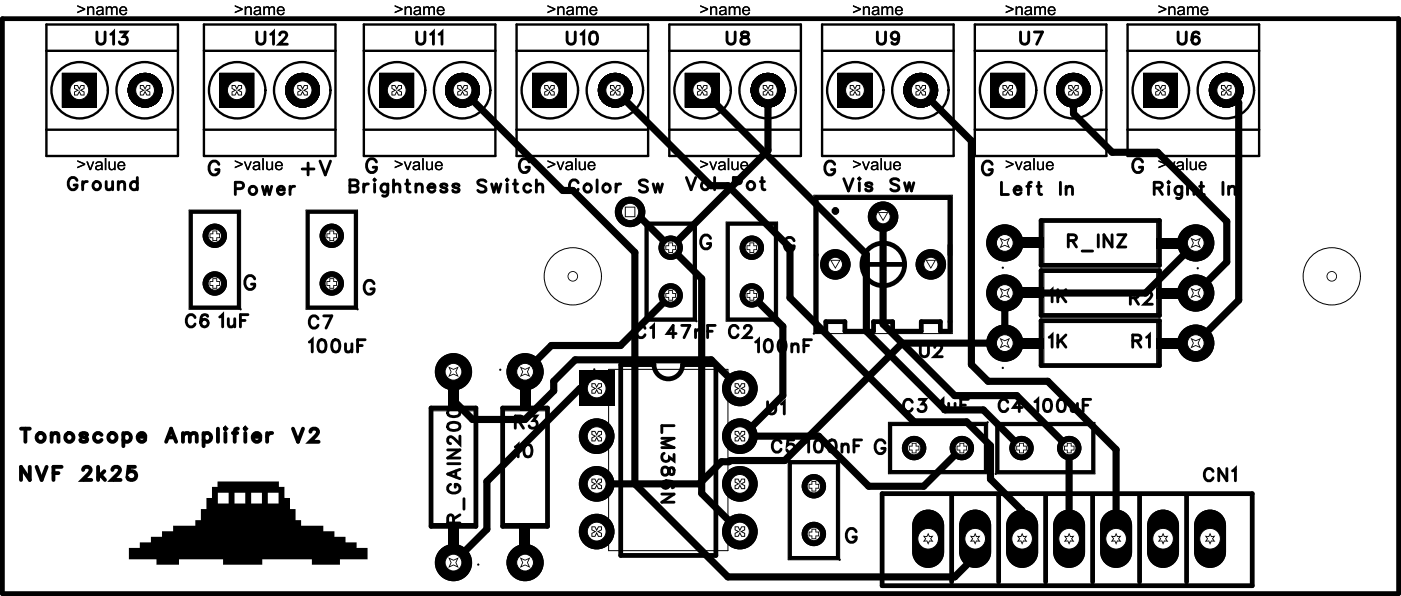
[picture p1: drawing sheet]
<svg xmlns="http://www.w3.org/2000/svg" width="75mm" height="32mm" viewBox="0 0 75 32" stroke-linecap="round" stroke-linejoin="round" font-family="sans-serif">
<defs><g id="words">
<g font-size="1.3" fill="#fff">
<text x="11" y="9.6">G</text>
<text x="16" y="9.6">+V</text>
<text x="19.4" y="9.5">G</text>
<text x="27.6" y="9.5">G</text>
<text x="43.8" y="9.6">G</text>
<text x="52.2" y="9.6">G</text>
<text x="60.2" y="9.5">G</text>
<text x="13" y="15.7">G</text>
<text x="19.3" y="16">G</text>
<text x="37.2" y="13.6">G</text>
<text x="41.7" y="13.7">G</text>
<text x="1" y="23.9">Tonoscope Amplifier V2</text>
<text x="1" y="25.9">NVF 2k25</text>
<text x="45" y="29.2">G</text>
</g>
<g font-size="1.1" fill="#fff">
<text x="5.1" y="2.6">U13</text>
<text x="13.6" y="2.6">U12</text>
<text x="22.1" y="2.6">U11</text>
<text x="30.1" y="2.6">U10</text>
<text x="38.6" y="2.6">U8</text>
<text x="46.6" y="2.6">U9</text>
<text x="54.2" y="2.6">U7</text>
<text x="62.6" y="2.6">U6</text>
<text x="3.6" y="10.4">Ground</text>
<text x="12.4" y="10.6">Power</text>
<text x="18.5" y="10.5">Brightness Switch</text>
<text x="30.2" y="10.5">Color Sw</text>
<text x="36.4" y="10.4">Vol Pot</text>
<text x="44.8" y="10.5">Vis Sw</text>
<text x="53.2" y="10.6">Left In</text>
<text x="61.3" y="10.6">Right In</text>
<text x="9.8" y="17.7">C6</text>
<text x="11.6" y="17.7">1uF</text>
<text x="16.4" y="17.8">C7</text>
<text x="55.8" y="16.4">1K</text>
<text x="56.8" y="13.4">R_INZ</text>
<text x="60.1" y="16.5">R2</text>
<text x="16.4" y="19">100uF</text>
<text x="27.3" y="23.1">R3</text>
<text x="33.8" y="18.3">C147nF C2</text>
<text x="34.9" y="22.6" transform="rotate(90 34.9 22.6)">LM386N</text>
<text x="40.1" y="19">100nF</text>
<text x="40.8" y="22.3">U1</text>
<text x="48" y="22.2">C3</text>
<text x="48.9" y="19.3">U2</text>
<text x="49.9" y="22.2">1uF</text>
<text x="53.1" y="22.2">C4</text>
<text x="55" y="22.2">100uF</text>
<text x="55.8" y="18.8">1K</text>
<text x="60.2" y="18.8">R1</text>
<text x="24.8" y="27.9" transform="rotate(-90 24.8 27.9)">R_GAIN200</text>
<text x="27.3" y="24.6">10</text>
<text x="41" y="24.4">C5</text>
<text x="42.8" y="24.4">100nF G</text>
<text x="64" y="25.9">CN1</text>
</g>
<g font-size=".9" fill="#fff">
<text x="4.1" y="1">&gt;name</text>
<text x="12.4" y="1">&gt;name</text>
<text x="21" y="1">&gt;name</text>
<text x="29.1" y="1">&gt;name</text>
<text x="37.2" y="1">&gt;name</text>
<text x="45.3" y="1">&gt;name</text>
<text x="53.5" y="1">&gt;name</text>
<text x="61.6" y="1">&gt;name</text>
<text x="4.1" y="9.2">&gt;value</text>
<text x="12.4" y="9.2">&gt;value</text>
<text x="21" y="9.2">&gt;value</text>
<text x="29.1" y="9.2">&gt;value</text>
<text x="37.2" y="9.2">&gt;value</text>
<text x="45.3" y="9.2">&gt;value</text>
<text x="53.5" y="9.2">&gt;value</text>
<text x="61.6" y="9.2">&gt;value</text>
</g>
</g></defs>
<g fill="none" stroke="#000" stroke-width=".05">
<path d="M10.1 11.2h2.7v5.3h-2.7zM16.3 11.2h2.7v5.3h-2.7zM32.4 19.7h6.3v9.6h-6.3zM34.3 11.8h2.8v5.3h-2.8zM38.6 11.8h2.8v5.3h-2.8zM43.3 10.4h7.4v7.4h-7.4zM55.5 11.8h6v2.3h-6zM55.5 14.4h6v2.3h-6zM55.5 17.1h6v2.3h-6zM23 21.9h2.3v6h-2.3zM26.8 21.9h2.3v6h-2.3zM41.9 24.5h2.8v5.3h-2.8z"/>
<path d="M47.3 22.5h5.3v2.7h-5.3zM53 22.5h5.3v2.7h-5.3z"/>
</g>
<g fill="#000">
<path d="M3.3 3.9h1.8v1.8h-1.8zM11.7 3.9h1.8v1.8h-1.8zM20.2 3.9h1.8v1.8h-1.8zM28.3 3.9h1.9v1.8h-1.9zM30.8 19.7h1.9v1.9h-1.9zM30.9 19.8h1.7v1.8h-1.7zM36.4 3.9h1.9v1.8h-1.9zM44.6 3.9h1.8v1.8h-1.8zM52.7 3.9h1.8v1.8h-1.8zM53.7 18h1.9v.5h-1.9zM53.7 15.3h1.9v.6h-1.9zM53.7 12.7h1.9v.5h-1.9z"/>
<path d="M60.8 3.9h1.9v1.8h-1.9zM61.5 18h1.9v.5h-1.9zM61.5 15.3h1.9v.6h-1.9zM61.5 12.7h1.9v.5h-1.9zM23.8 27.9h.6v1.9h-.6zM23.9 20h.5v1.9h-.5zM27.7 27.9h.5v1.9h-.5zM27.7 20h.5v1.9h-.5zM31.6 28.1h.3v.4h-.3zM31.6 25.5h.3v.5h-.3zM31.6 23h.3v.4h-.3zM31.6 25.1h.8v1.3h-.8z"/>
<path d="M31.6 22.6h.8v1.2h-.8zM31.6 20.5h.8v.8h-.8zM31.6 27.7h.8v.8h-.8zM31.6 20.5h.3v.4h-.3zM39.2 20.5h.3v.4h-.3zM39.2 23h.3v.4h-.3zM39.2 25.5h.3v.5h-.3zM39.2 28.1h.3v.4h-.3zM38.7 25.1h.8v1.3h-.8zM38.7 22.6h.8v1.2h-.8zM38.7 27.7h.8v.8h-.8zM38.7 20.5h.8v.8h-.8z"/>
<path d="M48.8 27.4a.85 .85 0 0 1 .9-.2 .85 .85 0 0 1 .5 .8v1.4a.85 .85 0 0 1-.8 .8 .85 .85 0 0 1-.9-.8v-1.4l.1-.4zM48.8 27.4a.8 .8 0 0 1 .9-.2 .8 .8 0 0 1 .5 .8v1.4a.8 .8 0 0 1-.8 .8 .8 .8 0 0 1-.8-.8v-1.4l.1-.3zM51.3 27.4a.85 .85 0 0 1 .9-.2 .85 .85 0 0 1 .5 .8v1.4a.85 .85 0 0 1-.8 .8 .85 .85 0 0 1-.9-.8v-1.4l.1-.4zM51.3 27.4a.8 .8 0 0 1 .9-.2 .8 .8 0 0 1 .5 .8v1.4a.8 .8 0 0 1-.8 .8 .8 .8 0 0 1-.8-.8v-1.4l.1-.3zM53.8 27.4a.85 .85 0 0 1 .9-.2 .85 .85 0 0 1 .5 .8v1.4a.85 .85 0 0 1-.8 .8 .85 .85 0 0 1-.9-.8v-1.4l.1-.4zM53.8 27.4a.8 .8 0 0 1 .9-.2 .8 .8 0 0 1 .5 .8v1.4a.8 .8 0 0 1-.8 .8 .8 .8 0 0 1-.8-.8v-1.4l.1-.3zM56.3 27.4a.85 .85 0 0 1 .9-.2 .85 .85 0 0 1 .5 .8v1.4a.85 .85 0 0 1-.8 .8 .85 .85 0 0 1-.9-.8v-1.4l.1-.4zM56.3 27.4a.8 .8 0 0 1 .9-.2 .8 .8 0 0 1 .5 .8v1.4a.8 .8 0 0 1-.8 .8 .8 .8 0 0 1-.8-.8v-1.4l.1-.3zM58.8 27.4a.85 .85 0 0 1 .9-.2 .85 .85 0 0 1 .5 .8v1.4a.85 .85 0 0 1-.8 .8 .85 .85 0 0 1-.9-.8v-1.4l.1-.4zM58.8 27.4a.8 .8 0 0 1 .9-.2 .8 .8 0 0 1 .5 .8v1.4a.8 .8 0 0 1-.8 .8 .8 .8 0 0 1-.8-.8v-1.4l.1-.3zM61.3 27.4a.85 .85 0 0 1 .9-.2 .85 .85 0 0 1 .5 .8v1.4a.85 .85 0 0 1-.8 .8 .85 .85 0 0 1-.9-.8v-1.4l.1-.4zM61.3 27.4a.8 .8 0 0 1 .9-.2 .8 .8 0 0 1 .5 .8v1.4a.8 .8 0 0 1-.8 .8 .8 .8 0 0 1-.8-.8v-1.4l.1-.3z"/>
<path d="M63.8 27.4a.85 .85 0 0 1 .9-.2 .85 .85 0 0 1 .5 .8v1.4a.85 .85 0 0 1-.8 .8 .85 .85 0 0 1-.9-.8v-1.4l.1-.4zM63.8 27.4a.8 .8 0 0 1 .9-.2 .8 .8 0 0 1 .5 .8v1.4a.8 .8 0 0 1-.8 .8 .8 .8 0 0 1-.8-.8v-1.4l.1-.3z"/>
<path d="M3.3 3.9h1.8v1.8h-1.8zM3.3 3.9h1.8v1.8h-1.8zM3.3 3.9h1.8v1.8h-1.8z"/>
<path d="M5.6 .3v.5h.1v-.3l.1-.1 .1 .4h.1v-.3l.1-.1 .1 .1v.3h.1l-.1-.4zM6.4 .4v.3l.3 .1 .1-.1h-.3l-.1-.1h.4l-.1-.2-.1-.1zM6.5 .4h.1l.1 .1h-.3zM5.2 .4l-.1 .1 .3-.1v.1l-.2 .1-.1 .2h.4v-.4zM5.2 .7a.11 .11 0 0 1 .2 0 .11 .11 0 0 1-.2 0zM4.1 .3v.1l.3 .1-.3 .1v.1l.4-.2v-.1zM4.6 .3v.5h.1v-.4h.1l.1 .1v.3h.1v-.4z"/>
<path d="M5.6 .3v.5h.1v-.3l.1-.1 .1 .4h.1v-.3l.1-.1 .1 .1v.3h.1l-.1-.4zM6.4 .4v.3l.3 .1 .1-.1h-.3l-.1-.1h.4l-.1-.2-.1-.1zM6.5 .4h.1l.1 .1h-.3zM5.2 .4l-.1 .1 .3-.1v.1l-.2 .1-.1 .2h.4v-.4zM5.2 .7a.11 .11 0 0 1 .2 0 .11 .11 0 0 1-.2 0zM4.1 .3v.1l.3 .1-.3 .1v.1l.4-.2v-.1zM4.6 .3v.5h.1v-.4h.1l.1 .1v.3h.1v-.4z"/>
<path d="M6.3 8.6v.4h.3l.1-.1-.3 .1-.1-.1 .4-.1-.1-.1-.1-.1zM6.4 8.7h.1l.1 .1h-.3zM5.1 8.6v.1h.2l.1 .1h-.3v.2l.4 .1-.1-.5zM5.2 8.9l.2-.1-.1 .2h-.1zM4.6 8.6l.2 .5 .2-.5h-.1l-.1 .4-.1-.4zM4.1 8.5v.1l.3 .1-.3 .2v.1l.4-.2v-.1zM5.8 8.6v.4l.3 .1v-.5v.3l-.2 .1v-.1v-.3zM5.6 8.4v.7h.1v-.7z"/>
<path d="M6.3 8.6v.4h.3l.1-.1-.3 .1-.1-.1 .4-.1-.1-.1-.1-.1zM6.4 8.7h.1l.1 .1h-.3zM5.1 8.6v.1h.2l.1 .1h-.3v.2l.4 .1-.1-.5zM5.2 8.9l.2-.1-.1 .2h-.1zM4.6 8.6l.2 .5 .2-.5h-.1l-.1 .4-.1-.4zM4.1 8.5v.1l.3 .1-.3 .2v.1l.4-.2v-.1zM5.8 8.6v.4l.3 .1v-.5v.3l-.2 .1v-.1v-.3zM5.6 8.4v.7h.1v-.7z"/>
<path d="M11.7 3.9h1.8v1.8h-1.8zM11.7 3.9h1.8v1.8h-1.8zM11.7 3.9h1.8v1.8h-1.8z"/>
<path d="M14 .3v.5h.1v-.3l.1-.1 .1 .4h.1v-.3l.1-.1 .1 .1v.3v-.4zM14.8 .4v.3l.3 .1v-.1h-.2l-.1-.1h.4l-.1-.2-.1-.1zM14.9 .4h.1l.1 .1h-.3zM13.6 .4l-.1 .1 .2-.1 .1 .1-.3 .1v.2h.4v-.4zM13.6 .7a.11 .11 0 0 1 .2 0 .11 .11 0 0 1-.2 0zM12.5 .3v.1l.3 .1-.3 .1v.1l.4-.2v-.1zM13 .3v.5h.1v-.4h.1l.1 .1v.3h.1v-.4z"/>
<path d="M14 .3v.5h.1v-.3l.1-.1 .1 .4h.1v-.3l.1-.1 .1 .1v.3v-.4zM14.8 .4v.3l.3 .1v-.1h-.2l-.1-.1h.4l-.1-.2-.1-.1zM14.9 .4h.1l.1 .1h-.3zM13.6 .4l-.1 .1 .2-.1 .1 .1-.3 .1v.2h.4v-.4zM13.6 .7a.11 .11 0 0 1 .2 0 .11 .11 0 0 1-.2 0zM12.5 .3v.1l.3 .1-.3 .1v.1l.4-.2v-.1zM13 .3v.5h.1v-.4h.1l.1 .1v.3h.1v-.4z"/>
<path d="M14.7 8.6v.4h.3v-.1l-.2 .1-.1-.1 .4-.1-.1-.1-.1-.1zM14.7 8.7h.2l.1 .1h-.3zM13.5 8.6v.1h.2l.1 .1h-.3v.2l.4 .1-.1-.5zM13.5 8.9l.3-.1-.1 .2h-.2zM13 8.6l.1 .5h.1l.2-.5h-.1l-.1 .4-.1-.4zM12.5 8.5v.1l.3 .1-.3 .2v.1l.4-.2v-.1zM14.2 8.6v.4l.3 .1v-.5l-.1 .3-.1 .1-.1-.1v-.3zM14 8.4v.7v-.7z"/>
<path d="M14.7 8.6v.4h.3v-.1l-.2 .1-.1-.1 .4-.1-.1-.1-.1-.1zM14.7 8.7h.2l.1 .1h-.3zM13.5 8.6v.1h.2l.1 .1h-.3v.2l.4 .1-.1-.5zM13.5 8.9l.3-.1-.1 .2h-.2zM13 8.6l.1 .5h.1l.2-.5h-.1l-.1 .4-.1-.4zM12.5 8.5v.1l.3 .1-.3 .2v.1l.4-.2v-.1zM14.2 8.6v.4l.3 .1v-.5l-.1 .3-.1 .1-.1-.1v-.3zM14 8.4v.7v-.7z"/>
<path d="M20.2 3.9h1.8v1.8h-1.8zM20.2 3.9h1.8v1.8h-1.8zM20.2 3.9h1.8v1.8h-1.8z"/>
<path d="M22.5 .3v.5h.1v-.3l.1-.1 .1 .4h.1v-.3l.1-.1 .1 .1v.3v-.4zM23.3 .4v.3l.3 .1 .1-.1h-.3l-.1-.1h.4l-.1-.2-.1-.1zM23.4 .4h.1l.1 .1h-.3zM22.1 .4l-.1 .1 .2-.1 .1 .1-.3 .1v.2h.4v-.4zM22.1 .7a.11 .11 0 0 1 .2 0 .11 .11 0 0 1-.2 0zM21 .3v.1l.3 .1-.3 .1v.1l.4-.2v-.1zM21.5 .3v.5h.1v-.4h.1l.1 .1v.3h.1v-.4z"/>
<path d="M22.5 .3v.5h.1v-.3l.1-.1 .1 .4h.1v-.3l.1-.1 .1 .1v.3v-.4zM23.3 .4v.3l.3 .1 .1-.1h-.3l-.1-.1h.4l-.1-.2-.1-.1zM23.4 .4h.1l.1 .1h-.3zM22.1 .4l-.1 .1 .2-.1 .1 .1-.3 .1v.2h.4v-.4zM22.1 .7a.11 .11 0 0 1 .2 0 .11 .11 0 0 1-.2 0zM21 .3v.1l.3 .1-.3 .1v.1l.4-.2v-.1zM21.5 .3v.5h.1v-.4h.1l.1 .1v.3h.1v-.4z"/>
<path d="M23.2 8.6v.4h.3l.1-.1-.3 .1-.1-.1 .4-.1-.1-.1-.1-.1zM23.3 8.7h.1l.1 .1h-.3zM22 8.6v.1h.2l.1 .1h-.3v.2l.4 .1-.1-.5zM22.1 8.9l.2-.1-.1 .2h-.1zM21.5 8.6l.2 .5 .2-.5h-.1l-.1 .4-.1-.4zM21 8.5v.1l.3 .1-.3 .2v.1l.4-.2v-.1zM22.7 8.6v.4l.3 .1v-.5l-.1 .3-.1 .1v-.1l-.1-.3zM22.5 8.4v.7v-.7z"/>
<path d="M23.2 8.6v.4h.3l.1-.1-.3 .1-.1-.1 .4-.1-.1-.1-.1-.1zM23.3 8.7h.1l.1 .1h-.3zM22 8.6v.1h.2l.1 .1h-.3v.2l.4 .1-.1-.5zM22.1 8.9l.2-.1-.1 .2h-.1zM21.5 8.6l.2 .5 .2-.5h-.1l-.1 .4-.1-.4zM21 8.5v.1l.3 .1-.3 .2v.1l.4-.2v-.1zM22.7 8.6v.4l.3 .1v-.5l-.1 .3-.1 .1v-.1l-.1-.3zM22.5 8.4v.7v-.7z"/>
<path d="M28.3 3.9h1.9v1.8h-1.9zM28.3 3.9h1.9v1.8h-1.9zM28.3 3.9h1.9v1.8h-1.9z"/>
<path d="M30.6 .3v.5h.1v-.3l.1-.1 .1 .4h.1v-.3l.1-.1 .1 .1v.3h.1l-.1-.4zM31.4 .4v.3l.3 .1 .1-.1h-.3l-.1-.1h.4l-.1-.2-.1-.1zM31.5 .4h.1l.1 .1h-.3zM30.2 .4l-.1 .1 .3-.1v.1l-.2 .1v.2h.4l-.1-.4zM30.2 .7a.11 .11 0 0 1 .2 0 .11 .11 0 0 1-.2 0zM29.1 .3v.1l.4 .1-.4 .1v.1l.4-.2v-.1zM29.7 .3v.5l.1-.4h.1v.1l.1 .3v-.4z"/>
<path d="M30.6 .3v.5h.1v-.3l.1-.1 .1 .4h.1v-.3l.1-.1 .1 .1v.3h.1l-.1-.4zM31.4 .4v.3l.3 .1 .1-.1h-.3l-.1-.1h.4l-.1-.2-.1-.1zM31.5 .4h.1l.1 .1h-.3zM30.2 .4l-.1 .1 .3-.1v.1l-.2 .1v.2h.4l-.1-.4zM30.2 .7a.11 .11 0 0 1 .2 0 .11 .11 0 0 1-.2 0zM29.1 .3v.1l.4 .1-.4 .1v.1l.4-.2v-.1zM29.7 .3v.5l.1-.4h.1v.1l.1 .3v-.4z"/>
<path d="M30.9 19.8h1.7v1.8h-1.7zM30.9 19.8h1.7v1.8h-1.7zM30.9 19.8h1.7v1.8h-1.7z"/>
<path d="M31.3 8.6v.4h.3l.1-.1-.2 .1-.2-.1 .4-.1v-.1l-.2-.1zM31.4 8.7h.1l.1 .1h-.3zM30.1 8.6v.1h.2l.1 .1h-.3v.2l.4 .1-.1-.5zM30.2 8.9l.2-.1-.1 .2h-.1zM29.6 8.6l.2 .5h.1l.1-.5-.2 .4-.1-.4zM29.1 8.5v.1l.4 .1-.4 .2v.1l.4-.2v-.1zM30.8 8.6v.4l.4 .1v-.5h-.1v.3l-.1 .1-.1-.1v-.3zM30.6 8.4v.7h.1v-.7z"/>
<path d="M31.3 8.6v.4h.3l.1-.1-.2 .1-.2-.1 .4-.1v-.1l-.2-.1zM31.4 8.7h.1l.1 .1h-.3zM30.1 8.6v.1h.2l.1 .1h-.3v.2l.4 .1-.1-.5zM30.2 8.9l.2-.1-.1 .2h-.1zM29.6 8.6l.2 .5h.1l.1-.5-.2 .4-.1-.4zM29.1 8.5v.1l.4 .1-.4 .2v.1l.4-.2v-.1zM30.8 8.6v.4l.4 .1v-.5h-.1v.3l-.1 .1-.1-.1v-.3zM30.6 8.4v.7h.1v-.7z"/>
<path d="M36.4 3.9h1.9v1.8h-1.9zM36.4 3.9h1.9v1.8h-1.9zM36.4 3.9h1.9v1.8h-1.9z"/>
<path d="M38.8 .3v.5h.1v-.3l.1-.1 .1 .4v-.3l.1-.1 .1 .1v.3h.1v-.4zM39.6 .4l-.1 .3 .3 .1 .1-.1h-.2l-.1-.1h.3v-.2l-.2-.1zM39.6 .4h.2v.1h-.2zM38.3 .4v.1l.2-.1 .1 .1-.3 .1v.2h.4l-.1-.4zM38.4 .7a.11 .11 0 0 1 .2 0 .11 .11 0 0 1-.2 0zM37.3 .3v.1l.3 .1-.3 .1v.1l.4-.2v-.1zM37.8 .3v.5h.1v-.4h.1l.1 .1v.3h.1l-.1-.4z"/>
<path d="M38.8 .3v.5h.1v-.3l.1-.1 .1 .4v-.3l.1-.1 .1 .1v.3h.1v-.4zM39.6 .4l-.1 .3 .3 .1 .1-.1h-.2l-.1-.1h.3v-.2l-.2-.1zM39.6 .4h.2v.1h-.2zM38.3 .4v.1l.2-.1 .1 .1-.3 .1v.2h.4l-.1-.4zM38.4 .7a.11 .11 0 0 1 .2 0 .11 .11 0 0 1-.2 0zM37.3 .3v.1l.3 .1-.3 .1v.1l.4-.2v-.1zM37.8 .3v.5h.1v-.4h.1l.1 .1v.3h.1l-.1-.4z"/>
<path d="M39.5 8.6l-.1 .4h.3l.1-.1-.2 .1-.1-.1 .3-.1v-.1l-.2-.1zM39.5 8.7h.2v.1h-.2zM38.3 8.6l-.1 .1h.3v.1h-.3v.2l.4 .1v-.5zM38.3 8.9l.2-.1-.1 .2h-.1zM37.7 8.6l.2 .5h.1l.2-.5h-.1l-.1 .4-.2-.4zM37.3 8.5v.1l.3 .1-.3 .2v.1l.4-.2v-.1zM38.9 8.6l.1 .4 .3 .1v-.5h-.1v.3l-.1 .1-.1-.1v-.3zM38.7 8.4v.7h.1v-.7z"/>
<path d="M39.5 8.6l-.1 .4h.3l.1-.1-.2 .1-.1-.1 .3-.1v-.1l-.2-.1zM39.5 8.7h.2v.1h-.2zM38.3 8.6l-.1 .1h.3v.1h-.3v.2l.4 .1v-.5zM38.3 8.9l.2-.1-.1 .2h-.1zM37.7 8.6l.2 .5h.1l.2-.5h-.1l-.1 .4-.2-.4zM37.3 8.5v.1l.3 .1-.3 .2v.1l.4-.2v-.1zM38.9 8.6l.1 .4 .3 .1v-.5h-.1v.3l-.1 .1-.1-.1v-.3zM38.7 8.4v.7h.1v-.7z"/>
<path d="M44.6 3.9h1.8v1.8h-1.8zM44.6 3.9h1.8v1.8h-1.8zM44.6 3.9h1.8v1.8h-1.8z"/>
<path d="M46.9 .3v.5h.1v-.3l.1-.1 .1 .4h.1v-.3l.1-.1v.1l.1 .3v-.4zM47.7 .4v.3l.3 .1v-.1h-.2l-.1-.1h.3v-.2l-.1-.1zM47.7 .4h.2l.1 .1h-.3zM46.4 .4v.1l.2-.1 .1 .1-.3 .1v.2h.4v-.4zM46.5 .7a.11 .11 0 0 1 .2 0 .11 .11 0 0 1-.2 0zM45.4 .3v.1l.3 .1-.3 .1v.1l.4-.2v-.1zM45.9 .3v.5h.1v-.4h.1l.1 .1v.3h.1v-.4z"/>
<path d="M46.9 .3v.5h.1v-.3l.1-.1 .1 .4h.1v-.3l.1-.1v.1l.1 .3v-.4zM47.7 .4v.3l.3 .1v-.1h-.2l-.1-.1h.3v-.2l-.1-.1zM47.7 .4h.2l.1 .1h-.3zM46.4 .4v.1l.2-.1 .1 .1-.3 .1v.2h.4v-.4zM46.5 .7a.11 .11 0 0 1 .2 0 .11 .11 0 0 1-.2 0zM45.4 .3v.1l.3 .1-.3 .1v.1l.4-.2v-.1zM45.9 .3v.5h.1v-.4h.1l.1 .1v.3h.1v-.4z"/>
<path d="M47.6 8.6v.4h.3v-.1l-.2 .1-.1-.1 .3-.1v-.1l-.1-.1zM47.6 8.7h.2l.1 .1h-.3zM46.4 8.6l-.1 .1h.3l.1 .1h-.3v.2l.4 .1-.1-.5zM46.4 8.9l.3-.1-.1 .2h-.2zM45.9 8.6l.1 .5h.1l.2-.5h-.1l-.1 .4-.1-.4zM45.4 8.5v.1l.3 .1-.3 .2v.1l.4-.2v-.1zM47 8.6l.1 .4 .3 .1v-.5h-.1v.3l-.1 .1-.1-.1v-.3zM46.9 8.4v.7v-.7z"/>
<path d="M47.6 8.6v.4h.3v-.1l-.2 .1-.1-.1 .3-.1v-.1l-.1-.1zM47.6 8.7h.2l.1 .1h-.3zM46.4 8.6l-.1 .1h.3l.1 .1h-.3v.2l.4 .1-.1-.5zM46.4 8.9l.3-.1-.1 .2h-.2zM45.9 8.6l.1 .5h.1l.2-.5h-.1l-.1 .4-.1-.4zM45.4 8.5v.1l.3 .1-.3 .2v.1l.4-.2v-.1zM47 8.6l.1 .4 .3 .1v-.5h-.1v.3l-.1 .1-.1-.1v-.3zM46.9 8.4v.7v-.7z"/>
<path d="M52.7 3.9h1.8v1.8h-1.8zM52.7 3.9h1.8v1.8h-1.8zM52.7 3.9h1.8v1.8h-1.8z"/>
<path d="M55 .3v.5h.1v-.3l.1-.1 .1 .4h.1v-.3l.1-.1 .1 .1v.3h.1l-.1-.4zM55.8 .4v.3l.3 .1 .1-.1h-.3l-.1-.1h.4l-.1-.2-.1-.1zM55.9 .4h.1l.1 .1h-.3zM54.6 .4l-.1 .1 .3-.1v.1l-.2 .1-.1 .2h.4v-.4zM54.6 .7a.11 .11 0 0 1 .2 0 .11 .11 0 0 1-.2 0zM53.5 .3v.1l.3 .1-.3 .1v.1l.4-.2v-.1zM54 .3v.5h.1v-.4h.1l.1 .1v.3h.1v-.4z"/>
<path d="M55 .3v.5h.1v-.3l.1-.1 .1 .4h.1v-.3l.1-.1 .1 .1v.3h.1l-.1-.4zM55.8 .4v.3l.3 .1 .1-.1h-.3l-.1-.1h.4l-.1-.2-.1-.1zM55.9 .4h.1l.1 .1h-.3zM54.6 .4l-.1 .1 .3-.1v.1l-.2 .1-.1 .2h.4v-.4zM54.6 .7a.11 .11 0 0 1 .2 0 .11 .11 0 0 1-.2 0zM53.5 .3v.1l.3 .1-.3 .1v.1l.4-.2v-.1zM54 .3v.5h.1v-.4h.1l.1 .1v.3h.1v-.4z"/>
<path d="M55.7 8.6v.4h.3l.1-.1-.3 .1-.1-.1 .4-.1-.1-.1-.1-.1zM55.8 8.7h.1l.1 .1h-.3zM54.5 8.6v.1h.2l.1 .1h-.3v.2l.4 .1-.1-.5zM54.6 8.9l.2-.1-.1 .2h-.1zM54 8.6l.2 .5 .2-.5h-.1l-.1 .4-.1-.4zM53.5 8.5v.1l.3 .1-.3 .2v.1l.4-.2v-.1zM55.2 8.6v.4l.4 .1v-.5h-.1v.3l-.2 .1v-.1v-.3zM55 8.4v.7h.1v-.7z"/>
<path d="M55.7 8.6v.4h.3l.1-.1-.3 .1-.1-.1 .4-.1-.1-.1-.1-.1zM55.8 8.7h.1l.1 .1h-.3zM54.5 8.6v.1h.2l.1 .1h-.3v.2l.4 .1-.1-.5zM54.6 8.9l.2-.1-.1 .2h-.1zM54 8.6l.2 .5 .2-.5h-.1l-.1 .4-.1-.4zM53.5 8.5v.1l.3 .1-.3 .2v.1l.4-.2v-.1zM55.2 8.6v.4l.4 .1v-.5h-.1v.3l-.2 .1v-.1v-.3zM55 8.4v.7h.1v-.7z"/>
<path d="M60.8 3.9h1.9v1.8h-1.9zM60.8 3.9h1.9v1.8h-1.9zM60.8 3.9h1.9v1.8h-1.9z"/>
<path d="M63.2 .3v.5v-.3l.2-.1v.4h.1v-.3l.1-.1 .1 .1v.3h.1l-.1-.4zM63.9 .4v.3l.3 .1 .1-.1h-.2l-.1-.1h.3v-.2l-.2-.1zM64 .4h.1l.1 .1h-.2zM62.7 .4v.1l.2-.1 .1 .1-.3 .1v.2h.4l-.1-.4zM62.7 .7a.15 .15 0 0 1 .3 0 .15 .15 0 0 1-.3 0zM61.6 .3v.1l.4 .1-.4 .1v.1l.5-.2v-.1zM62.2 .3v.5l.1-.4h.1l.1 .1v.3v-.4z"/>
<path d="M63.2 .3v.5v-.3l.2-.1v.4h.1v-.3l.1-.1 .1 .1v.3h.1l-.1-.4zM63.9 .4v.3l.3 .1 .1-.1h-.2l-.1-.1h.3v-.2l-.2-.1zM64 .4h.1l.1 .1h-.2zM62.7 .4v.1l.2-.1 .1 .1-.3 .1v.2h.4l-.1-.4zM62.7 .7a.15 .15 0 0 1 .3 0 .15 .15 0 0 1-.3 0zM61.6 .3v.1l.4 .1-.4 .1v.1l.5-.2v-.1zM62.2 .3v.5l.1-.4h.1l.1 .1v.3v-.4z"/>
<path d="M63.9 8.6l-.1 .4h.3l.1-.1-.2 .1-.1-.1 .3-.1v-.1l-.2-.1zM63.9 8.7h.1l.1 .1h-.2zM62.7 8.6l-.1 .1h.2l.1 .1h-.3v.2l.4 .1v-.5zM62.7 8.9l.2-.1-.1 .2h-.1zM62.1 8.6l.2 .5h.1l.1-.5-.2 .4-.1-.4zM61.6 8.5v.1l.4 .1-.4 .2v.1l.5-.2v-.1zM63.3 8.6v.4l.4 .1v-.5h-.1v.3l-.1 .1-.1-.1v-.3zM63.1 8.4v.7h.1v-.7z"/>
<path d="M63.9 8.6l-.1 .4h.3l.1-.1-.2 .1-.1-.1 .3-.1v-.1l-.2-.1zM63.9 8.7h.1l.1 .1h-.2zM62.7 8.6l-.1 .1h.2l.1 .1h-.3v.2l.4 .1v-.5zM62.7 8.9l.2-.1-.1 .2h-.1zM62.1 8.6l.2 .5h.1l.1-.5-.2 .4-.1-.4zM61.6 8.5v.1l.4 .1-.4 .2v.1l.5-.2v-.1zM63.3 8.6v.4l.4 .1v-.5h-.1v.3l-.1 .1-.1-.1v-.3zM63.1 8.4v.7h.1v-.7z"/>
<path d="M6.9 29.2v.6h1.4v.3h1.2v-.3h2.4v.3h2.1v-.3h2.6v.3h1.5v-.3h1.5v-.6h-.6v-.3h-.6v-.3h-.6v-.3h-.6v-.3h-1.2v-.3h-.3v-.6h-.3v-.6h-.3v-.6h-.3v-.3h-3.2v.3h-.3v.6h-.3v.6h-.3v.6h-.3v.3h-1.2v.3h-.6v.3h-.6v.3h-.6v.3zM11.6 26.2h.6v.6h-.6zM12.5 26.2h.6v.6h-.6zM13.4 26.2h.5v.6h-.5zM14.3 26.2h.5v.6h-.5z"/>
<path d="M48.8 27.4a.8 .8 0 0 1 .9-.2 .8 .8 0 0 1 .5 .8v1.4a.8 .8 0 0 1-.8 .8 .8 .8 0 0 1-.8-.8v-1.4l.1-.3zM48.8 27.4a.8 .8 0 0 1 .9-.2 .8 .8 0 0 1 .5 .8v1.4a.8 .8 0 0 1-.8 .8 .8 .8 0 0 1-.8-.8v-1.4l.1-.3zM48.8 27.4a.8 .8 0 0 1 .9-.2 .8 .8 0 0 1 .5 .8v1.4a.8 .8 0 0 1-.8 .8 .8 .8 0 0 1-.8-.8v-1.4l.1-.3z"/>
<path d="M51.3 27.4a.8 .8 0 0 1 .9-.2 .8 .8 0 0 1 .5 .8v1.4a.8 .8 0 0 1-.8 .8 .8 .8 0 0 1-.8-.8v-1.4l.1-.3zM51.3 27.4a.8 .8 0 0 1 .9-.2 .8 .8 0 0 1 .5 .8v1.4a.8 .8 0 0 1-.8 .8 .8 .8 0 0 1-.8-.8v-1.4l.1-.3zM51.3 27.4a.8 .8 0 0 1 .9-.2 .8 .8 0 0 1 .5 .8v1.4a.8 .8 0 0 1-.8 .8 .8 .8 0 0 1-.8-.8v-1.4l.1-.3z"/>
<path d="M53.8 27.4a.8 .8 0 0 1 .9-.2 .8 .8 0 0 1 .5 .8v1.4a.8 .8 0 0 1-.8 .8 .8 .8 0 0 1-.8-.8v-1.4l.1-.3zM53.8 27.4a.8 .8 0 0 1 .9-.2 .8 .8 0 0 1 .5 .8v1.4a.8 .8 0 0 1-.8 .8 .8 .8 0 0 1-.8-.8v-1.4l.1-.3zM53.8 27.4a.8 .8 0 0 1 .9-.2 .8 .8 0 0 1 .5 .8v1.4a.8 .8 0 0 1-.8 .8 .8 .8 0 0 1-.8-.8v-1.4l.1-.3z"/>
<path d="M56.3 27.4a.8 .8 0 0 1 .9-.2 .8 .8 0 0 1 .5 .8v1.4a.8 .8 0 0 1-.8 .8 .8 .8 0 0 1-.8-.8v-1.4l.1-.3zM56.3 27.4a.8 .8 0 0 1 .9-.2 .8 .8 0 0 1 .5 .8v1.4a.8 .8 0 0 1-.8 .8 .8 .8 0 0 1-.8-.8v-1.4l.1-.3zM56.3 27.4a.8 .8 0 0 1 .9-.2 .8 .8 0 0 1 .5 .8v1.4a.8 .8 0 0 1-.8 .8 .8 .8 0 0 1-.8-.8v-1.4l.1-.3z"/>
<path d="M58.8 27.4a.8 .8 0 0 1 .9-.2 .8 .8 0 0 1 .5 .8v1.4a.8 .8 0 0 1-.8 .8 .8 .8 0 0 1-.8-.8v-1.4l.1-.3zM58.8 27.4a.8 .8 0 0 1 .9-.2 .8 .8 0 0 1 .5 .8v1.4a.8 .8 0 0 1-.8 .8 .8 .8 0 0 1-.8-.8v-1.4l.1-.3zM58.8 27.4a.8 .8 0 0 1 .9-.2 .8 .8 0 0 1 .5 .8v1.4a.8 .8 0 0 1-.8 .8 .8 .8 0 0 1-.8-.8v-1.4l.1-.3z"/>
<path d="M61.3 27.4a.8 .8 0 0 1 .9-.2 .8 .8 0 0 1 .5 .8v1.4a.8 .8 0 0 1-.8 .8 .8 .8 0 0 1-.8-.8v-1.4l.1-.3zM61.3 27.4a.8 .8 0 0 1 .9-.2 .8 .8 0 0 1 .5 .8v1.4a.8 .8 0 0 1-.8 .8 .8 .8 0 0 1-.8-.8v-1.4l.1-.3zM61.3 27.4a.8 .8 0 0 1 .9-.2 .8 .8 0 0 1 .5 .8v1.4a.8 .8 0 0 1-.8 .8 .8 .8 0 0 1-.8-.8v-1.4l.1-.3z"/>
<path d="M63.8 27.4a.8 .8 0 0 1 .9-.2 .8 .8 0 0 1 .5 .8v1.4a.8 .8 0 0 1-.8 .8 .8 .8 0 0 1-.8-.8v-1.4l.1-.3zM63.8 27.4a.8 .8 0 0 1 .9-.2 .8 .8 0 0 1 .5 .8v1.4a.8 .8 0 0 1-.8 .8 .8 .8 0 0 1-.8-.8v-1.4l.1-.3zM63.8 27.4a.8 .8 0 0 1 .9-.2 .8 .8 0 0 1 .5 .8v1.4a.8 .8 0 0 1-.8 .8 .8 .8 0 0 1-.8-.8v-1.4l.1-.3z"/>
<circle cx="7.7" cy="4.8" r=".92"/>
<circle cx="11.4" cy="15.1" r=".25"/>
<circle cx="11.4" cy="12.6" r=".25"/>
<circle cx="11.4" cy="12.6" r=".6"/>
<circle cx="11.4" cy="15.1" r=".6"/>
<circle cx="11.4" cy="12.6" r=".65"/>
<circle cx="11.4" cy="15.1" r=".65"/>
<circle cx="12.8" cy="16.5" r=".06"/>
<circle cx="16.1" cy="4.8" r=".92"/>
<circle cx="17.7" cy="12.6" r=".25"/>
<circle cx="17.7" cy="15.1" r=".25"/>
<circle cx="17.7" cy="12.6" r=".6"/>
<circle cx="17.7" cy="15.1" r=".6"/>
<circle cx="17.7" cy="12.6" r=".65"/>
<circle cx="17.7" cy="15.1" r=".65"/>
<circle cx="19" cy="16.5" r=".06"/>
<circle cx="24.1" cy="19.8" r=".94"/>
<circle cx="24.1" cy="19.8" r=".28"/>
<circle cx="24.1" cy="19.8" r=".99"/>
<circle cx="24.6" cy="4.8" r=".92"/>
<circle cx="26.6" cy="19.7" r=".06"/>
<circle cx="27.9" cy="19.8" r=".94"/>
<circle cx="27.9" cy="19.8" r=".28"/>
<circle cx="27.9" cy="19.8" r=".99"/>
<circle cx="31.6" cy="19.7" r=".06"/>
<circle cx="32.7" cy="4.8" r=".92"/>
<circle cx="33.5" cy="11.3" r=".81"/>
<circle cx="33.5" cy="11.3" r=".76"/>
<circle cx="35.7" cy="15.7" r=".25"/>
<circle cx="35.7" cy="13.2" r=".25"/>
<circle cx="35.7" cy="13.2" r=".6"/>
<circle cx="35.7" cy="15.7" r=".6"/>
<circle cx="35.7" cy="15.7" r=".65"/>
<circle cx="35.7" cy="13.2" r=".65"/>
<circle cx="37.1" cy="17.1" r=".06"/>
<circle cx="40" cy="15.7" r=".25"/>
<circle cx="40" cy="13.2" r=".25"/>
<circle cx="40" cy="15.7" r=".6"/>
<circle cx="40" cy="13.2" r=".6"/>
<circle cx="40" cy="13.2" r=".65"/>
<circle cx="40" cy="15.7" r=".65"/>
<circle cx="40.9" cy="4.8" r=".92"/>
<circle cx="41.4" cy="17.1" r=".06"/>
<circle cx="43.3" cy="17.8" r=".06"/>
<circle cx="44.4" cy="14.1" r=".81"/>
<circle cx="44.5" cy="14.1" r=".28"/>
<circle cx="44.5" cy="14.1" r=".76"/>
<circle cx="47" cy="11.5" r=".81"/>
<circle cx="47" cy="11.5" r=".28"/>
<circle cx="47" cy="11.5" r=".76"/>
<circle cx="49" cy="4.8" r=".92"/>
<circle cx="49.5" cy="14.1" r=".81"/>
<circle cx="49.5" cy="14.1" r=".28"/>
<circle cx="49.5" cy="14.1" r=".76"/>
<circle cx="53.4" cy="19.6" r=".06"/>
<circle cx="53.4" cy="14.3" r=".06"/>
<circle cx="53.5" cy="18.3" r=".94"/>
<circle cx="53.5" cy="15.6" r=".94"/>
<circle cx="53.5" cy="12.9" r=".94"/>
<circle cx="53.5" cy="12.9" r=".28"/>
<circle cx="53.5" cy="15.6" r=".28"/>
<circle cx="53.5" cy="18.3" r=".28"/>
<circle cx="53.5" cy="18.3" r=".99"/>
<circle cx="53.5" cy="12.9" r=".99"/>
<circle cx="53.5" cy="15.6" r=".99"/>
<circle cx="57.1" cy="4.8" r=".92"/>
<circle cx="63.6" cy="18.3" r=".94"/>
<circle cx="63.6" cy="15.6" r=".94"/>
<circle cx="63.6" cy="12.9" r=".94"/>
<circle cx="63.6" cy="12.9" r=".28"/>
<circle cx="63.6" cy="15.6" r=".28"/>
<circle cx="63.6" cy="18.3" r=".28"/>
<circle cx="63.6" cy="18.3" r=".99"/>
<circle cx="63.6" cy="12.9" r=".99"/>
<circle cx="63.6" cy="15.6" r=".99"/>
<circle cx="63.7" cy="14.3" r=".06"/>
<circle cx="65.2" cy="4.8" r=".92"/>
<circle cx="24.1" cy="30" r=".94"/>
<circle cx="24.1" cy="30" r=".28"/>
<circle cx="24.1" cy="30" r=".99"/>
<circle cx="25.4" cy="30.1" r=".06"/>
<circle cx="27.9" cy="30" r=".94"/>
<circle cx="27.9" cy="30" r=".28"/>
<circle cx="27.9" cy="30" r=".99"/>
<circle cx="31.7" cy="25.8" r=".95"/>
<circle cx="31.7" cy="28.3" r=".95"/>
<circle cx="31.7" cy="23.2" r=".95"/>
<circle cx="31.7" cy="23.2" r=".9"/>
<circle cx="31.7" cy="28.3" r=".9"/>
<circle cx="31.7" cy="25.8" r=".9"/>
<circle cx="39.4" cy="25.8" r=".95"/>
<circle cx="39.4" cy="28.3" r=".95"/>
<circle cx="39.4" cy="23.2" r=".95"/>
<circle cx="39.4" cy="20.7" r=".95"/>
<circle cx="39.4" cy="23.2" r=".9"/>
<circle cx="39.4" cy="28.3" r=".9"/>
<circle cx="39.4" cy="25.8" r=".9"/>
<circle cx="39.4" cy="20.7" r=".9"/>
<circle cx="43.3" cy="25.9" r=".25"/>
<circle cx="43.3" cy="28.4" r=".25"/>
<circle cx="43.3" cy="28.4" r=".6"/>
<circle cx="43.3" cy="25.9" r=".6"/>
<circle cx="43.3" cy="28.4" r=".65"/>
<circle cx="43.3" cy="25.9" r=".65"/>
<circle cx="44.7" cy="29.8" r=".06"/>
<circle cx="48.6" cy="23.9" r=".25"/>
<circle cx="48.6" cy="23.9" r=".6"/>
<circle cx="48.6" cy="23.9" r=".65"/>
<circle cx="51.2" cy="23.9" r=".25"/>
<circle cx="51.2" cy="23.9" r=".6"/>
<circle cx="51.2" cy="23.9" r=".65"/>
<circle cx="52.6" cy="22.5" r=".06"/>
<circle cx="53" cy="25.2" r=".06"/>
<circle cx="54.4" cy="23.9" r=".25"/>
<circle cx="54.4" cy="23.9" r=".6"/>
<circle cx="54.4" cy="23.9" r=".65"/>
<circle cx="56.9" cy="23.9" r=".25"/>
<circle cx="56.9" cy="23.9" r=".6"/>
<circle cx="56.9" cy="23.9" r=".65"/>
</g>
<g fill="none" stroke="#000" stroke-width=".25">
<path d="M.1 1h74.3v30.6h-74.3zM33 19.4h1.8a.76 .76 0 0 0 .8 .8 .76 .76 0 0 0 .7-.8h1.8v10.2h-5.1zM43.4 10.5h7.1v7.1h-.5v-.5h-1v.5h-1.5v-.5h-1v.5h-1.5v-.5h-1.1v.5h-.5zM44.4 11.2h.1v.1h-.1zM46 14.1h2M47 13.1v2M47 12.9a1.14 1.14 0 0 1 1 1.6 1.14 1.14 0 0 1-1.8 .3 1.14 1.14 0 0 1 .4-1.8l.4-.1M55.4 11.7h6.3v2.4h-6.3zM55.4 14.4h6.3v2.4h-6.3zM55.4 17.1h6.3v2.4h-6.3zM22.9 21.7h2.4v6.3h-2.4zM26.7 21.7h2.4v6.3h-2.4z"/>
<path d="M46.9 26.3h19.7v4.9h-19.7zM50.6 26.4v4.6M53.1 26.4v4.6M55.6 26.4v4.6M58.1 26.4v4.6M60.6 26.4v4.6M63.1 26.4v4.6"/>
</g>
<g fill="none" stroke="#000" stroke-width=".38">
<path d="M24.1 19.8v1.5l1 1h2.8l1.6-1.5v-.5l1.1-1.1h7.2l1.6 1.5M24.6 4.8l5.3 5.3h.6l3.3 3.3v12.4l4.9 4.9h12.1l1.1-1.1v-.9M32.7 4.8l5.1 5.1h.9l3.3 3.3v2.7l6.6 6.6h2.8l1.3 1.2v1.8l1.7 1.7v1.5M33.5 11.3h.3l3.5 3.5v11.5l2.1 2M35.7 15.7l-2.7 2.7h-3.7l-1.4 1.4M37.4 4.8l8.7 8.7v4.1l4.2 4.2h2l2.1 2.1M40 15.7l1.7 1.7v3.7l-2.2 2.1M40.9 4.8v3.2l-5.2 5.2M47 11.5v5.8l3.8 3.8h3.3l2.8 2.8v4.8M49 4.8l2.7 2.7v11.9l.9 .9h3.2l3.6 3.6v4.8M57.1 4.8v1.2l2.1 2.1h2.4l3.7 3.7v2.1l-1.7 1.7M63.6 12.9l-2.6 2.7h-7.5v2.7h-5.5l-6.2 6.2-3.4 .1-1.2 1.2h-5.5"/>
<path d="M65.3 4.8l.6 .7v10.5l-2.3 2.3M31.7 20.7h-.8l-5 4.9v2.6l-1.8 1.8M39.4 23.2h4.2l2.6 2.7h2.9l2.1-2"/>
</g>
<g fill="none" stroke="#000" stroke-width=".15">
<path d="M4.1 9.6a.24 .24 0 0 0-.3-.2 .24 .24 0 0 0-.2 .3v.2a.23 .23 0 0 0 .3 .2 .23 .23 0 0 0 .2-.2h-.2M4.4 9.7v.4M4.6 9.7h-.1l-.1 .2M5.2 1.7v.5l.1 .2 .3-.1v-.6M5.7 9.7v.4h.1l.2-.1M5.9 1.8l.1-.1v.7M6 9.7v.4M6.3 9.8l.1-.1h.2v.4M6.3 9.7v.4M6.4 1.7h.3l-.1 .2a.22 .22 0 0 1 .1 .4 .22 .22 0 0 1-.4-.1M7.3 9.8a.21 .21 0 0 0-.3-.1 .21 .21 0 0 0 0 .3 .21 .21 0 0 0 .3 0M7.3 9.5v.6"/>
<path d="M10.4 16.9a.24 .24 0 0 0-.3-.2 .24 .24 0 0 0-.2 .3v.2a.24 .24 0 0 0 .2 .2 .24 .24 0 0 0 .3-.2M11.1 16.8h-.1a.32 .32 0 0 0-.4 .2 .32 .32 0 0 0 .3 .4 .2 .2 0 0 0 .2-.2 .2 .2 0 0 0-.2-.2 .2 .2 0 0 0-.2 .2M11.6 8.8a.27 .27 0 0 0-.3-.2 .27 .27 0 0 0-.2 .3v.1a.26 .26 0 0 0 .3 .3 .26 .26 0 0 0 .2-.3h-.1M11.7 16.9l.1-.1v.6M12.1 17l.1 .4h.1l.2-.1M12.5 17v.4M12.5 10h.4v-.2l-.4-.1v.7M12.8 17.1h.2M13.2 16.8h-.4v.6M13.6 14.8a.27 .27 0 0 0-.4-.1 .27 .27 0 0 0-.2 .3v.1a.26 .26 0 0 0 .3 .3 .26 .26 0 0 0 .3-.3h-.2M13.7 1.7v.5l.2 .2 .2-.1v-.6M14 9.9l.1 .5 .1-.5 .1 .5 .2-.5"/>
<path d="M14.4 1.8l.2-.1v.7M14.8 10.1h.3a.21 .21 0 0 0-.3-.1 .21 .21 0 0 0 0 .3 .21 .21 0 0 0 .3 0M14.9 1.9l.1-.2 .3 .1-.4 .6h.4M15.4 9.9v.5M15.7 9.9l-.2 .1-.1 .1M16.1 9h.6M16.4 8.7v.6M16.5 18.2l.1-.1v.6M16.9 17a.24 .24 0 0 0-.2-.2 .24 .24 0 0 0-.2 .3v.1a.24 .24 0 0 0 .2 .3 .24 .24 0 0 0 .2-.2M17 18.1a.32 .32 0 0 1 .4 .2 .32 .32 0 0 1-.2 .4l-.3-.1v-.2zM17 8.6l.3 .7 .3-.7M17.2 16.8h.5l-.4 .7"/>
<path d="M17.7 18.1a.32 .32 0 0 1 .4 .3 .32 .32 0 0 1-.2 .3l-.2-.1v-.2zM18.4 18.3v.4h.2l.1-.1M18.6 9.9h.4l.1 .2-.2 .1h-.3v-.6h.4l.1 .2-.2 .1M18.7 18.3v.4M19 18.4h.3M19.4 9.8v.4M19.4 18.1h-.4v.6M19.6 9.8h-.2v.2M19.9 15.1a.27 .27 0 0 0-.3-.2 .27 .27 0 0 0-.2 .3v.2a.26 .26 0 0 0 .2 .3 .26 .26 0 0 0 .3-.3h-.2M19.9 9.6h.1zM19.9 9.8v.4M20 8.6a.27 .27 0 0 0-.3-.2 .27 .27 0 0 0-.2 .3v.2a.26 .26 0 0 0 .3 .3 .26 .26 0 0 0 .2-.3h-.1"/>
<path d="M20.6 9.8v.6h-.2M20.6 9.9a.21 .21 0 0 0-.3 0 .21 .21 0 0 0 0 .3 .21 .21 0 0 0 .3-.1M20.9 9.9l.2-.1h.1l.1 .4M20.9 9.6v.6M21.6 9.8h.2M21.7 9.6v.5l.1 .1M22.1 9.9l.2-.1h.1l.1 .4M22.1 9.8v.4M22.2 1.7v.5l.2 .2 .2-.1v-.6M22.8 10h.3a.21 .21 0 0 0-.2-.1 .21 .21 0 0 0-.1 .3 .21 .21 0 0 0 .3 0v-.1M22.9 1.8l.2-.1v.7M23.4 1.8l.1-.1v.7"/>
<path d="M23.8 9.9l-.1-.1h-.2v.1l.3 .1v.1l-.1 .1-.3-.1M24.4 9.9l-.1-.1h-.2v.1l.3 .1v.1l-.1 .1-.2-.1M25.9 9.7l-.2-.1-.3 .1 .1 .1 .4 .2-.2 .2-.3-.1M26.2 9.8l.1 .4 .1-.4 .1 .4 .2-.4M27 9.5v.1zM27 9.8v.4M27.3 9.8h.2M27.4 9.6v.5l.2 .1M28.2 8.6a.27 .27 0 0 0-.3-.2 .27 .27 0 0 0-.3 .3v.2a.26 .26 0 0 0 .3 .3 .26 .26 0 0 0 .3-.3h-.2M28.2 9.9a.21 .21 0 0 0-.3 0 .21 .21 0 0 0 0 .3 .21 .21 0 0 0 .3-.1M28.5 9.9l.2-.1h.1l.1 .4M28.5 9.6v.6"/>
<path d="M30.2 1.7v.5l.2 .2 .2-.1v-.6M30.8 9.7a.24 .24 0 0 0-.3-.1 .24 .24 0 0 0-.2 .2v.2a.24 .24 0 0 0 .2 .2 .24 .24 0 0 0 .3-.1M30.9 1.8l.2-.1v.7M31.5 1.7a.32 .32 0 0 1 .3 .3 .32 .32 0 0 1-.2 .4l-.2-.2v-.2zM31.8 9.6v.6M32.8 9.8v.4M33 9.8h-.1l-.1 .2M34.3 17.5a.24 .24 0 0 0-.2-.2 .24 .24 0 0 0-.2 .3v.1a.24 .24 0 0 0 .1 .3 .24 .24 0 0 0 .3-.2M34.5 9.7l-.2-.1-.3 .1 .1 .1 .4 .2-.2 .2-.3-.1M34.6 17.4l.2-.1v.7M34.8 9.8l.1 .4 .1-.4 .1 .4 .2-.4M36 17.8h-.5l.3-.5v.7"/>
<path d="M36.3 17.3h.4l-.3 .7M36.5 9.5l.3 .6 .2-.6M37 17.7l.2-.2 .1 .1 .1 .4M37 17.5v.5M37.7 17.6h.2M37.8 12.7a.27 .27 0 0 0-.3-.2 .27 .27 0 0 0-.2 .3v.2a.26 .26 0 0 0 .2 .3 .26 .26 0 0 0 .3-.3h-.2M38 9.5v.6M38.1 17.3h-.4v.7M38.7 1.7v.5l.2 .2 .2-.1v-.6M39 9.8h.4v-.3h-.4v.6M39.3 17.5a.24 .24 0 0 0-.3-.2 .24 .24 0 0 0-.2 .3v.1a.24 .24 0 0 0 .2 .3 .24 .24 0 0 0 .3-.2M39.5 1.7v.2a.27 .27 0 0 1 .3 .1 .27 .27 0 0 1 0 .3h-.3a.27 .27 0 0 1 0-.3 .27 .27 0 0 1 .3-.1v-.2z"/>
<path d="M39.6 17.5l.1-.2 .3 .1-.4 .6h.4M40.2 18.2l.2-.1v.6M40.5 9.7h.2M40.6 9.5v.5l.1 .1M40.8 18.1a.32 .32 0 0 1 .3 .2 .32 .32 0 0 1-.2 .4l-.2-.1v-.2zM41.5 18.1a.32 .32 0 0 1 .4 .3 .32 .32 0 0 1-.3 .3l-.2-.1v-.2zM42.1 18.4l.2-.1h.1l.1 .4M42.1 18.3v.4M42.3 12.8a.27 .27 0 0 0-.4-.2 .27 .27 0 0 0-.2 .3v.2a.26 .26 0 0 0 .3 .3 .26 .26 0 0 0 .3-.3h-.2M42.8 18.4h.2M43.2 18.1h-.4v.6M44.4 8.8a.27 .27 0 0 0-.3-.2 .27 .27 0 0 0-.2 .3v.1a.26 .26 0 0 0 .3 .3 .26 .26 0 0 0 .2-.3h-.2"/>
<path d="M44.9 9.5l.2 .7 .3-.7M45.7 9.5h.1M45.7 9.7v.5M46.4 9.8l-.1-.1-.2 .1v.1l.3 .1v.1l-.1 .1-.2-.1M46.7 1.7v.5l.2 .2 .2-.1v-.6M47.8 1.9a.2 .2 0 0 1-.3 .2 .2 .2 0 0 1 0-.3 .2 .2 0 0 1 .3 0v.1a.31 .31 0 0 1-.2 .5l-.1-.1M47.8 9.6l-.1-.1-.3 .1 .1 .2 .3 .2-.1 .2-.3-.1M48.1 9.7l.2 .5 .1-.5 .1 .5 .1-.5M49 18.3v.5l.2 .2 .2-.1v-.6M49.7 18.5l.2-.2 .2 .2-.4 .5h.4M52.8 8.8a.27 .27 0 0 0-.3-.2 .27 .27 0 0 0-.2 .3v.1a.26 .26 0 0 0 .2 .3 .26 .26 0 0 0 .3-.3h-.2M53.3 9.7v.7h.4"/>
<path d="M54 10.1h.3a.21 .21 0 0 0-.3-.1 .21 .21 0 0 0 0 .3 .21 .21 0 0 0 .3 0M54.3 1.7v.5l.2 .2 .2-.1v-.6M54.6 9.9h.3M54.9 9.7l-.2 .1v.6M55 1.7h.5l-.3 .7M55.2 9.9h.2M55.3 9.7v.5l.1 .2M55.8 18l.2-.2v.7M55.8 15.5l.2-.1v.7M56.3 15.4v.7M56.3 17.8v.7M56.4 9.7v.7"/>
<path d="M56.4 18.1l.3 .4M56.4 15.7l.3 .4M56.7 17.8l-.4 .5M56.7 15.4l-.4 .5M56.7 10l.2-.1 .1 .1 .1 .4M56.7 9.9v.5M56.8 12.8h.4v-.2l-.4-.1v.6M57.1 12.8l.2 .3M57.6 13.4h.5M58.4 12.5v.6M59.2 12.5v.6l-.5-.6v.6M59.5 12.5h.4l-.4 .6h.4"/>
<path d="M60.1 15.9l.4-.1v-.2l-.4-.1v.7M60.3 18.1h.3l.1-.2-.4-.1v.7M60.4 15.9l.2 .3M60.5 18.1l.2 .4M60.8 8.6a.27 .27 0 0 0-.3-.2 .27 .27 0 0 0-.2 .3v.2a.26 .26 0 0 0 .2 .3 .26 .26 0 0 0 .3-.3h-.2M60.9 15.7l.1-.2 .3 .2-.4 .5h.4M61 18l.2-.2v.7M61.4 10h.4v-.2l-.4-.1v.7M61.6 10l.3 .4M62.2 9.7h.1M62.2 9.9v.5M62.7 1.7v.5l.2 .2 .2-.1v-.6"/>
<path d="M62.9 9.9v.6h-.3M62.9 10a.21 .21 0 0 0-.3 0 .21 .21 0 0 0 0 .3 .21 .21 0 0 0 .3 0M63.2 10l.1-.1 .2 .1v.4M63.2 9.7v.7M63.8 1.8v-.1a.32 .32 0 0 0-.4 .3 .32 .32 0 0 0 .2 .4 .2 .2 0 0 0 .2-.2 .2 .2 0 0 0-.2-.2 .2 .2 0 0 0-.2 .1M63.8 9.9h.2M63.9 9.7v.5l.2 .2M65.1 9.7v.7M65.4 10l.1-.1 .2 .1v.4M65.4 9.9v.5M23.8 24.7h.7M23.8 24h.7l-.7 .4h.7"/>
<path d="M23.9 22.6a.32 .32 0 0 1 .4-.1 .32 .32 0 0 1 .1 .3 .32 .32 0 0 1-.4 .1 .32 .32 0 0 1-.1-.3zM23.9 21.8a.32 .32 0 0 1 .4-.1 .32 .32 0 0 1 .1 .4 .32 .32 0 0 1-.4 .1 .32 .32 0 0 1-.1-.4zM24 25.8a.24 .24 0 0 0-.2 .3 .24 .24 0 0 0 .3 .1h.1a.23 .23 0 0 0 .3-.2 .23 .23 0 0 0-.3-.2v.1M24.1 27.8v-.3l-.2-.1-.1 .4h.7M24.3 25.1v.3M24.5 23.2v.4l-.6-.4-.1 .3 .2 .1M24.5 27.4l-.4 .2M24.5 25l-.7 .2 .7 .3M24.7 26.5v.6M27.4 22.5l.4-.1 .1-.1-.2-.2h-.3v.7M27.4 23.8l.2-.1v.6M27.6 22.5l.3 .3"/>
<path d="M28 23.7a.32 .32 0 0 1 .4 .2 .32 .32 0 0 1-.3 .4l-.2-.1v-.3zM28.2 22.1h.4l-.2 .3a.22 .22 0 0 1 .1 .3 .22 .22 0 0 1-.3 0M35.2 23.3h.7l-.7 .3 .7 .2h-.7M35.2 26.3h.7l-.7 .4h.7M35.2 24.9a.27 .27 0 0 1 .4 0 .27 .27 0 0 1 .1 .3l.1 .1 .1-.2-.1-.2h-.1a.27 .27 0 0 1-.1 .3 .27 .27 0 0 1-.4 0zM35.3 24.1a.22 .22 0 0 0 0 .4 .22 .22 0 0 0 .3-.2l.3 .2v-.3M35.4 25.6a.2 .2 0 0 1 .2 .3 .2 .2 0 0 1-.3 .1 .2 .2 0 0 1 0-.4h.1a.31 .31 0 0 1 .5 .2l-.1 .2M35.9 22.7h-.7v.3M40.8 21.4v.5l.2 .1 .2-.1 .1-.5M41.6 23.6a.24 .24 0 0 0-.3-.2 .24 .24 0 0 0-.2 .3v.1a.24 .24 0 0 0 .2 .3 .24 .24 0 0 0 .3-.2M41.6 21.5l.1-.1v.6M42.2 23.4h-.3v.3a.23 .23 0 0 1 .3 0 .23 .23 0 0 1 0 .3 .23 .23 0 0 1-.3-.1"/>
<path d="M42.9 23.5l.1-.1v.7M43.4 23.5a.32 .32 0 0 1 .4 .2 .32 .32 0 0 1-.2 .4l-.2-.2-.1-.2zM44.2 23.5a.32 .32 0 0 1 .3 .2 .32 .32 0 0 1-.2 .4l-.2-.2v-.2zM44.8 23.8l.2-.2 .1 .1v.4M44.8 23.6v.5M45.4 23.7h.3M45.6 28.3a.27 .27 0 0 0-.3-.2 .27 .27 0 0 0-.3 .3v.2a.26 .26 0 0 0 .3 .3 .26 .26 0 0 0 .3-.3h-.2M45.8 23.4h-.4v.7M47.1 23.6a.27 .27 0 0 0-.3-.2 .27 .27 0 0 0-.2 .3v.2a.26 .26 0 0 0 .2 .3 .26 .26 0 0 0 .3-.3h-.2M48.5 21.4a.24 .24 0 0 0-.2-.1 .24 .24 0 0 0-.2 .2v.2a.24 .24 0 0 0 .2 .2 .24 .24 0 0 0 .2-.1M48.9 21.3h.3l-.1 .2a.22 .22 0 0 1 .1 .4 .22 .22 0 0 1-.4-.1M50 21.4l.2-.1v.6"/>
<path d="M50.5 21.5v.4h.2l.1-.1M50.8 21.5v.4M51.1 21.6h.3M51.5 21.3h-.4v.6M53.6 21.4a.24 .24 0 0 0-.2-.1 .24 .24 0 0 0-.2 .2v.2a.24 .24 0 0 0 .2 .2 .24 .24 0 0 0 .2-.1M54.4 21.7h-.5l.3-.4v.6M55.1 21.4l.1-.1v.6M55.6 21.3a.32 .32 0 0 1 .4 .2 .32 .32 0 0 1-.2 .4l-.2-.1-.1-.3zM56.3 21.3a.32 .32 0 0 1 .4 .2 .32 .32 0 0 1-.2 .4l-.2-.1v-.3zM57 21.5v.4h.2l.1-.1M57.3 21.5v.4M57.6 21.6h.3"/>
<path d="M58 21.3h-.4v.6M64.5 25.1a.24 .24 0 0 0-.2-.2 .24 .24 0 0 0-.2 .3v.1a.24 .24 0 0 0 .2 .3 .24 .24 0 0 0 .2-.2M65.3 24.9v.7l-.4-.7v.7M65.6 25.1l.1-.2v.7"/>
<circle cx="5.1" cy="9.9" r=".21"/>
<circle cx="13.5" cy="10.1" r=".21"/>
<circle cx="31.3" cy="10" r=".21"/>
<circle cx="32.3" cy="10" r=".21"/>
<circle cx="37.5" cy="9.9" r=".21"/>
<circle cx="40" cy="9.9" r=".21"/>
</g>
<g fill="none" stroke="#000" stroke-width=".2">
<path d="M10.2 11.3h2.5v5.1h-2.5zM16.4 11.3h2.5v5.1h-2.5zM34.4 11.9h2.6v5.1h-2.6zM38.7 11.9h2.6v5.1h-2.6zM1.1 22.8h.5M1.4 22.8v.7M1.6 24.9v.7l-.5-.7v.7M1.9 24.9l.3 .7 .3-.7M2.7 23.2l.2-.1h.2v.4M2.7 23.1v.4M2.8 25.2h.3M3.3 24.9h-.5v.7"/>
<path d="M4.4 25l.2-.1 .2 .1-.1 .2-.3 .4h.5M4.6 23.2l-.1-.1-.2 .1 .3 .1v.2h-.2l-.1-.1M5.2 24.9v.7M5.4 25.3l.2 .3M5.4 23.2a.22 .22 0 0 0-.3-.1 .22 .22 0 0 0 0 .4 .22 .22 0 0 0 .3-.1M5.6 25.1l-.4 .3M6 25l.1-.1 .3 .1-.1 .2-.4 .4h.5M6.6 23.2a.22 .22 0 0 1 .3-.1 .22 .22 0 0 1 0 .4 .22 .22 0 0 1-.3-.1M6.6 23.1v.7M7.2 24.9h-.4v.3a.25 .25 0 0 1 .4-.1 .25 .25 0 0 1-.1 .4 .25 .25 0 0 1-.3-.1M7.3 23.3h.4a.22 .22 0 0 0-.2-.2 .22 .22 0 0 0-.2 .2 .22 .22 0 0 0 .2 .2l.2-.1M8.8 23.5l.3-.7 .3 .7"/>
<path d="M8.9 23.3h.4M9.7 23.2l.2-.1h.2v.4M9.7 23.1v.4M10.1 23.2l.2-.1h.1l.1 .4M10.8 23.2a.22 .22 0 0 1 .4-.1 .22 .22 0 0 1 0 .4 .22 .22 0 0 1-.4-.1M10.8 23.1v.7M11.6 22.8v.7M12 22.8v.1zM12 23.1v.4M12.4 23.1h.2M12.7 22.8l-.2 .2v.5M13.1 22.8v.1z"/>
<path d="M13.1 23.1v.4M13.4 23.3h.5a.22 .22 0 0 0-.3-.2 .22 .22 0 0 0-.2 .2 .22 .22 0 0 0 .2 .2l.3-.1M14.2 23.1v.4M14.5 23.1h-.2l-.1 .2M15.6 22.8l.3 .7 .2-.7M16.5 23l.2-.2 .2 .2-.1 .2-.3 .3h.5M42 24.6h2.6v5.1h-2.6zM47.4 22.6h5.1v2.5h-5.1zM53.1 22.6h5.1v2.5h-5.1z"/>
<circle cx="2.2" cy="23.3" r=".23"/>
<circle cx="3.7" cy="23.3" r=".23"/>
<circle cx="6" cy="23.3" r=".23"/>
</g>
<g fill="none" stroke="#000" stroke-width=".13">
<path d="M2.5 1.3h7v7h-7zM2.5 2.7h7M2.5 6.9h7M10.9 1.3h7v7h-7zM10.9 2.7h7M10.9 6.9h7M19.4 1.3h7v7h-7zM19.4 2.7h7M19.4 6.9h7M27.5 1.3h7v7h-7zM27.5 2.7h7M27.5 6.9h7"/>
<path d="M35.6 1.3h7v7h-7zM35.6 2.7h7M35.6 6.9h7M43.7 1.3h7v7h-7zM43.7 2.7h7M43.7 6.9h7M51.9 1.3h7v7h-7zM51.9 2.7h7M51.9 6.9h7M60 1.3h7v7h-7zM60 2.7h7M60 6.9h7"/>
<circle cx="4.2" cy="4.8" r="1.5"/>
<circle cx="7.7" cy="4.8" r="1.5"/>
<circle cx="12.6" cy="4.8" r="1.5"/>
<circle cx="16.1" cy="4.8" r="1.5"/>
<circle cx="21.1" cy="4.8" r="1.5"/>
<circle cx="24.6" cy="4.8" r="1.5"/>
<circle cx="29.3" cy="4.8" r="1.5"/>
<circle cx="32.7" cy="4.8" r="1.5"/>
<circle cx="37.4" cy="4.8" r="1.5"/>
<circle cx="40.8" cy="4.8" r="1.5"/>
<circle cx="45.5" cy="4.8" r="1.5"/>
<circle cx="49" cy="4.8" r="1.5"/>
<circle cx="53.6" cy="4.8" r="1.5"/>
<circle cx="57.1" cy="4.8" r="1.5"/>
<circle cx="61.8" cy="4.8" r="1.5"/>
<circle cx="65.2" cy="4.8" r="1.5"/>
</g>
<circle cx="30.5" cy="14.7" r="1.52" fill="#fff"/>
<circle cx="30.5" cy="14.7" r="1.52" fill="none" stroke="#000" stroke-width=".05"/>
<circle cx="70.9" cy="14.7" r="1.52" fill="#fff"/>
<circle cx="70.9" cy="14.7" r="1.52" fill="none" stroke="#000" stroke-width=".05"/>
<circle cx="33.5" cy="11.3" r=".46" fill="#fff"/>
<circle cx="33.5" cy="11.3" r=".46" fill="none" stroke="#000" stroke-width=".05"/>
<circle cx="64.4" cy="28.7" r=".55" fill="#fff"/>
<circle cx="64.4" cy="28.7" r=".55" fill="none" stroke="#000" stroke-width=".05"/>
<circle cx="61.9" cy="28.7" r=".55" fill="#fff"/>
<circle cx="61.9" cy="28.7" r=".55" fill="none" stroke="#000" stroke-width=".05"/>
<circle cx="59.4" cy="28.7" r=".55" fill="#fff"/>
<circle cx="59.4" cy="28.7" r=".55" fill="none" stroke="#000" stroke-width=".05"/>
<circle cx="56.9" cy="28.7" r=".55" fill="#fff"/>
<circle cx="56.9" cy="28.7" r=".55" fill="none" stroke="#000" stroke-width=".05"/>
<circle cx="54.4" cy="28.7" r=".55" fill="#fff"/>
<circle cx="54.4" cy="28.7" r=".55" fill="none" stroke="#000" stroke-width=".05"/>
<circle cx="51.9" cy="28.7" r=".55" fill="#fff"/>
<circle cx="51.9" cy="28.7" r=".55" fill="none" stroke="#000" stroke-width=".05"/>
<circle cx="49.4" cy="28.7" r=".55" fill="#fff"/>
<circle cx="49.4" cy="28.7" r=".55" fill="none" stroke="#000" stroke-width=".05"/>
<circle cx="31.8" cy="20.7" r=".5" fill="#fff"/>
<circle cx="31.8" cy="20.7" r=".5" fill="none" stroke="#000" stroke-width=".05"/>
<circle cx="31.8" cy="23.2" r=".5" fill="#fff"/>
<circle cx="31.8" cy="23.2" r=".5" fill="none" stroke="#000" stroke-width=".05"/>
<circle cx="31.8" cy="25.8" r=".5" fill="#fff"/>
<circle cx="31.8" cy="25.8" r=".5" fill="none" stroke="#000" stroke-width=".05"/>
<circle cx="31.8" cy="28.3" r=".5" fill="#fff"/>
<circle cx="31.8" cy="28.3" r=".5" fill="none" stroke="#000" stroke-width=".05"/>
<circle cx="39.4" cy="28.3" r=".5" fill="#fff"/>
<circle cx="39.4" cy="28.3" r=".5" fill="none" stroke="#000" stroke-width=".05"/>
<circle cx="39.4" cy="25.8" r=".5" fill="#fff"/>
<circle cx="39.4" cy="25.8" r=".5" fill="none" stroke="#000" stroke-width=".05"/>
<circle cx="39.4" cy="23.2" r=".5" fill="#fff"/>
<circle cx="39.4" cy="23.2" r=".5" fill="none" stroke="#000" stroke-width=".05"/>
<circle cx="39.4" cy="20.7" r=".5" fill="#fff"/>
<circle cx="39.4" cy="20.7" r=".5" fill="none" stroke="#000" stroke-width=".05"/>
<circle cx="24.1" cy="30" r=".45" fill="#fff"/>
<circle cx="24.1" cy="30" r=".45" fill="none" stroke="#000" stroke-width=".05"/>
<circle cx="24.1" cy="19.8" r=".45" fill="#fff"/>
<circle cx="24.1" cy="19.8" r=".45" fill="none" stroke="#000" stroke-width=".05"/>
<circle cx="61.8" cy="4.8" r=".5" fill="#fff"/>
<circle cx="61.8" cy="4.8" r=".5" fill="none" stroke="#000" stroke-width=".05"/>
<circle cx="65.3" cy="4.8" r=".5" fill="#fff"/>
<circle cx="65.3" cy="4.8" r=".5" fill="none" stroke="#000" stroke-width=".05"/>
<circle cx="53.6" cy="4.8" r=".5" fill="#fff"/>
<circle cx="53.6" cy="4.8" r=".5" fill="none" stroke="#000" stroke-width=".05"/>
<circle cx="57.1" cy="4.8" r=".5" fill="#fff"/>
<circle cx="57.1" cy="4.8" r=".5" fill="none" stroke="#000" stroke-width=".05"/>
<circle cx="37.4" cy="4.8" r=".5" fill="#fff"/>
<circle cx="37.4" cy="4.8" r=".5" fill="none" stroke="#000" stroke-width=".05"/>
<circle cx="40.9" cy="4.8" r=".5" fill="#fff"/>
<circle cx="40.9" cy="4.8" r=".5" fill="none" stroke="#000" stroke-width=".05"/>
<circle cx="45.5" cy="4.8" r=".5" fill="#fff"/>
<circle cx="45.5" cy="4.8" r=".5" fill="none" stroke="#000" stroke-width=".05"/>
<circle cx="49" cy="4.8" r=".5" fill="#fff"/>
<circle cx="49" cy="4.8" r=".5" fill="none" stroke="#000" stroke-width=".05"/>
<circle cx="29.2" cy="4.8" r=".5" fill="#fff"/>
<circle cx="29.2" cy="4.8" r=".5" fill="none" stroke="#000" stroke-width=".05"/>
<circle cx="32.7" cy="4.8" r=".5" fill="#fff"/>
<circle cx="32.7" cy="4.8" r=".5" fill="none" stroke="#000" stroke-width=".05"/>
<circle cx="21.1" cy="4.8" r=".5" fill="#fff"/>
<circle cx="21.1" cy="4.8" r=".5" fill="none" stroke="#000" stroke-width=".05"/>
<circle cx="24.6" cy="4.8" r=".5" fill="#fff"/>
<circle cx="24.6" cy="4.8" r=".5" fill="none" stroke="#000" stroke-width=".05"/>
<circle cx="12.6" cy="4.8" r=".5" fill="#fff"/>
<circle cx="12.6" cy="4.8" r=".5" fill="none" stroke="#000" stroke-width=".05"/>
<circle cx="16.1" cy="4.8" r=".5" fill="#fff"/>
<circle cx="16.1" cy="4.8" r=".5" fill="none" stroke="#000" stroke-width=".05"/>
<circle cx="17.7" cy="15.1" r=".36" fill="#fff"/>
<circle cx="17.7" cy="15.1" r=".36" fill="none" stroke="#000" stroke-width=".05"/>
<circle cx="17.7" cy="12.6" r=".36" fill="#fff"/>
<circle cx="17.7" cy="12.6" r=".36" fill="none" stroke="#000" stroke-width=".05"/>
<circle cx="49.5" cy="14.1" r=".38" fill="#fff"/>
<circle cx="49.5" cy="14.1" r=".38" fill="none" stroke="#000" stroke-width=".05"/>
<circle cx="47" cy="11.5" r=".38" fill="#fff"/>
<circle cx="47" cy="11.5" r=".38" fill="none" stroke="#000" stroke-width=".05"/>
<circle cx="44.4" cy="14.1" r=".38" fill="#fff"/>
<circle cx="44.4" cy="14.1" r=".38" fill="none" stroke="#000" stroke-width=".05"/>
<circle cx="54.4" cy="23.9" r=".36" fill="#fff"/>
<circle cx="54.4" cy="23.9" r=".36" fill="none" stroke="#000" stroke-width=".05"/>
<circle cx="56.9" cy="23.9" r=".36" fill="#fff"/>
<circle cx="56.9" cy="23.9" r=".36" fill="none" stroke="#000" stroke-width=".05"/>
<circle cx="53.5" cy="18.3" r=".45" fill="#fff"/>
<circle cx="53.5" cy="18.3" r=".45" fill="none" stroke="#000" stroke-width=".05"/>
<circle cx="63.6" cy="18.3" r=".45" fill="#fff"/>
<circle cx="63.6" cy="18.3" r=".45" fill="none" stroke="#000" stroke-width=".05"/>
<circle cx="63.6" cy="15.6" r=".45" fill="#fff"/>
<circle cx="63.6" cy="15.6" r=".45" fill="none" stroke="#000" stroke-width=".05"/>
<circle cx="53.5" cy="15.6" r=".45" fill="#fff"/>
<circle cx="53.5" cy="15.6" r=".45" fill="none" stroke="#000" stroke-width=".05"/>
<circle cx="51.2" cy="23.9" r=".36" fill="#fff"/>
<circle cx="51.2" cy="23.9" r=".36" fill="none" stroke="#000" stroke-width=".05"/>
<circle cx="48.6" cy="23.9" r=".36" fill="#fff"/>
<circle cx="48.6" cy="23.9" r=".36" fill="none" stroke="#000" stroke-width=".05"/>
<circle cx="43.3" cy="28.4" r=".36" fill="#fff"/>
<circle cx="43.3" cy="28.4" r=".36" fill="none" stroke="#000" stroke-width=".05"/>
<circle cx="43.3" cy="25.9" r=".36" fill="#fff"/>
<circle cx="43.3" cy="25.9" r=".36" fill="none" stroke="#000" stroke-width=".05"/>
<circle cx="11.4" cy="15.1" r=".36" fill="#fff"/>
<circle cx="11.4" cy="15.1" r=".36" fill="none" stroke="#000" stroke-width=".05"/>
<circle cx="11.4" cy="12.6" r=".36" fill="#fff"/>
<circle cx="11.4" cy="12.6" r=".36" fill="none" stroke="#000" stroke-width=".05"/>
<circle cx="27.9" cy="19.8" r=".45" fill="#fff"/>
<circle cx="27.9" cy="19.8" r=".45" fill="none" stroke="#000" stroke-width=".05"/>
<circle cx="27.9" cy="30" r=".45" fill="#fff"/>
<circle cx="27.9" cy="30" r=".45" fill="none" stroke="#000" stroke-width=".05"/>
<circle cx="53.5" cy="12.9" r=".45" fill="#fff"/>
<circle cx="53.5" cy="12.9" r=".45" fill="none" stroke="#000" stroke-width=".05"/>
<circle cx="63.6" cy="12.9" r=".45" fill="#fff"/>
<circle cx="63.6" cy="12.9" r=".45" fill="none" stroke="#000" stroke-width=".05"/>
<circle cx="35.7" cy="15.7" r=".36" fill="#fff"/>
<circle cx="35.7" cy="15.7" r=".36" fill="none" stroke="#000" stroke-width=".05"/>
<circle cx="35.7" cy="13.2" r=".36" fill="#fff"/>
<circle cx="35.7" cy="13.2" r=".36" fill="none" stroke="#000" stroke-width=".05"/>
<circle cx="40" cy="15.7" r=".36" fill="#fff"/>
<circle cx="40" cy="15.7" r=".36" fill="none" stroke="#000" stroke-width=".05"/>
<circle cx="40" cy="13.2" r=".36" fill="#fff"/>
<circle cx="40" cy="13.2" r=".36" fill="none" stroke="#000" stroke-width=".05"/>
<circle cx="4.2" cy="4.8" r=".5" fill="#fff"/>
<circle cx="4.2" cy="4.8" r=".5" fill="none" stroke="#000" stroke-width=".05"/>
<circle cx="7.7" cy="4.8" r=".5" fill="#fff"/>
<circle cx="7.7" cy="4.8" r=".5" fill="none" stroke="#000" stroke-width=".05"/>
<g fill="#000">
<path d="M4 4.6h.1l.1 .2 .1-.2h.1v.1l-.2 .1 .2 .1v.1h-.1l-.1-.2-.1 .2h-.1v-.1l.2-.1-.2-.1zM3.9 4.5v.2l.2 .1-.2 .1v.2h.2l.1-.2 .1 .2h.2v-.2l-.2-.1 .2-.1v-.2h-.2l-.1 .2-.1-.2z"/>
<path d="M7.5 4.6h.1l.1 .2 .1-.2h.1v.1l-.2 .1 .2 .1v.1h-.1l-.1-.2-.1 .2h-.1v-.1l.2-.1-.2-.1zM7.4 4.5v.2l.2 .1-.2 .1v.2h.2l.1-.2 .1 .2h.2v-.2l-.2-.1 .2-.1v-.2h-.2l-.1 .2-.1-.2z"/>
<path d="M11.2 15h.1v-.1h.2v.1h.2v.2h-.2v.1h-.2v-.1h-.1zM11.1 15v.2h.2v.2h.3v-.2h.1v-.2h-.1v-.2h-.3v.2z"/>
<path d="M11.2 12.5h.1v-.2h.2v.2h.2v.1h-.2v.2h-.2v-.2h-.1zM11.1 12.4v.3h.2v.1h.3v-.1h.1v-.3h-.1v-.1h-.3v.1z"/>
<path d="M12.4 4.6h.1l.1 .2 .1-.2h.1v.1l-.2 .1 .2 .1v.1h-.1l-.1-.2-.1 .2h-.1v-.1l.2-.1-.2-.1zM12.3 4.5v.2l.2 .1-.2 .1v.2h.2l.1-.2 .1 .2h.2v-.2l-.2-.1 .2-.1v-.2h-.2l-.1 .2-.1-.2z"/>
<path d="M15.9 4.6h.1l.1 .2 .1-.2h.1v.1l-.2 .1 .2 .1v.1h-.1l-.1-.2-.1 .2h-.1v-.1l.2-.1-.2-.1zM15.8 4.5v.2l.2 .1-.2 .1v.2h.2l.1-.2 .1 .2h.2v-.2l-.2-.1 .2-.1v-.2h-.2l-.1 .2-.1-.2z"/>
<path d="M17.4 15h.2v-.1h.1v.1h.2v.2h-.2v.1h-.1v-.1h-.2zM17.4 15v.2h.1v.2h.3v-.2h.1v-.2h-.1v-.2h-.3v.2z"/>
<path d="M17.4 12.5h.2v-.2h.1v.2h.2v.1h-.2v.2h-.1v-.2h-.2zM17.4 12.4v.3h.1v.1h.3v-.1h.1v-.3h-.1v-.1h-.3v.1z"/>
<path d="M20.9 4.6h.1l.1 .2 .1-.2h.1v.1l-.2 .1 .2 .1v.1h-.1l-.1-.2-.1 .2h-.1v-.1l.2-.1-.2-.1zM20.8 4.5v.2l.2 .1-.2 .1v.2h.2l.1-.2 .1 .2h.2v-.2l-.2-.1 .2-.1v-.2h-.2l-.1 .2-.1-.2z"/>
<path d="M23.9 19.6l.2 .1 .2-.1-.1 .2 .1 .2-.2-.1-.2 .1 .1-.2zM23.8 19.5l.2 .3-.2 .3 .3-.2 .3 .2-.1-.3 .1-.3-.3 .1z"/>
<path d="M24.4 4.6h.1l.1 .2 .1-.2h.1v.1l-.2 .1 .2 .1v.1h-.1l-.1-.2-.1 .2h-.1v-.1l.2-.1-.2-.1zM24.3 4.5v.2l.2 .1-.2 .1v.2h.2l.1-.2 .1 .2h.2v-.2l-.2-.1 .2-.1v-.2h-.2l-.1 .2-.1-.2z"/>
<path d="M27.8 19.6l.1 .1 .2-.1-.1 .2 .1 .2-.2-.1-.1 .1v-.2zM27.7 19.5l.1 .3-.1 .3 .2-.2 .3 .2-.1-.3 .1-.3-.3 .1z"/>
<path d="M29 4.6h.1l.1 .2 .1-.2h.2v.1l-.2 .1 .2 .1v.1h-.2l-.1-.2-.1 .2h-.1v-.1l.2-.1-.2-.1zM29 4.5v.2l.1 .1-.1 .1v.2h.2v-.2l.1 .2h.2v-.2l-.1-.1 .1-.1v-.2h-.2l-.1 .2v-.2z"/>
<path d="M30.2 14.7a.25 .25 0 0 1 .5 0 .25 .25 0 0 1-.5 0zM30.2 14.7a.3 .3 0 0 0 .6 0 .3 .3 0 0 0-.6 0z"/>
<path d="M32.5 4.6h.1l.1 .2 .1-.2h.2v.1l-.2 .1 .2 .1v.1h-.2l-.1-.2-.1 .2h-.1v-.1l.2-.1-.2-.1zM32.5 4.5v.2l.1 .1-.1 .1v.2h.2v-.2l.1 .2h.2v-.2l-.1-.1 .1-.1v-.2h-.2l-.1 .2v-.2z"/>
<path d="M33.3 11.1h.5v.4h-.5zM33.2 11v.6h.6v-.6z"/>
<path d="M35.5 15.6h.1v-.1h.2v.1h.1v.2h-.1v.2h-.2v-.2h-.1zM35.4 15.6v.3h.2v.1h.2v-.1h.2v-.3h-.2v-.2h-.2v.2z"/>
<path d="M35.6 13h.2v.1h.1v.2h-.1v.1h-.2v-.1h-.1v-.2h.1zM35.4 13.1v.2h.2v.2h.2v-.2h.2v-.2h-.2v-.2h-.2v.2z"/>
<path d="M37.1 4.6h.2l.1 .2 .1-.2h.1v.1l-.2 .1 .2 .1v.1h-.1l-.1-.2-.1 .2h-.2v-.1l.3-.1-.3-.1zM37.1 4.5v.2l.1 .1-.1 .1v.2h.2l.1-.2v.2h.2v-.2l-.1-.1 .1-.1v-.2h-.2v.2l-.1-.2z"/>
<path d="M39.8 15.6h.1v-.1h.2v.1h.1v.2h-.1v.2h-.2v-.2h-.1zM39.9 15.4v.2h-.2v.3h.2v.1h.2v-.1h.2v-.3h-.2v-.2z"/>
<path d="M39.9 13h.2v.1h.1v.2h-.1v.1h-.2v-.1h-.1v-.2h.1zM39.9 12.9v.2h-.2v.2h.2v.2h.2v-.2h.2v-.2h-.2v-.2z"/>
<path d="M40.6 4.6h.2l.1 .2 .1-.2h.1v.1l-.2 .1 .2 .1v.1h-.1l-.1-.2-.1 .2h-.2v-.1l.3-.1-.3-.1zM40.6 4.5v.2l.1 .1-.1 .1v.2h.2l.1-.2v.2h.2v-.2l-.1-.1 .1-.1v-.2h-.2v.2l-.1-.2z"/>
<path d="M44.3 13.9h.3l-.2 .3zM44.2 13.8l.2 .5 .3-.5z"/>
<path d="M45.3 4.6h.1l.1 .2 .1-.2h.1v.1l-.2 .1 .2 .1v.1h-.1l-.1-.2-.1 .2h-.1v-.1l.2-.1-.2-.1zM45.2 4.5v.2l.2 .1-.2 .1v.2h.2l.1-.2 .1 .2h.2v-.2l-.2-.1 .2-.1v-.2h-.2l-.1 .2-.1-.2z"/>
<path d="M46.8 11.3h.4l-.2 .4zM46.7 11.3l.3 .5 .3-.5z"/>
<path d="M48.8 4.6h.1l.1 .2 .1-.2h.1v.1l-.2 .1 .2 .1v.1h-.1l-.1-.2-.1 .2h-.1v-.1l.2-.1-.2-.1zM48.7 4.5v.2l.2 .1-.2 .1v.2h.2l.1-.2 .1 .2h.2v-.2l-.2-.1 .2-.1v-.2h-.2l-.1 .2-.1-.2z"/>
<path d="M49.3 13.9h.4l-.2 .3zM49.2 13.8l.3 .5 .3-.5z"/>
<path d="M53.3 18.1l.2 .1 .2-.1-.1 .2 .1 .2-.2-.1-.2 .1 .1-.2zM53.2 18l.1 .3-.1 .2 .3-.1 .2 .1-.1-.2 .1-.3-.2 .1z"/>
<path d="M53.3 15.4l.2 .1 .2-.1-.1 .2 .1 .2-.2-.1-.2 .1 .1-.2zM53.2 15.3l.1 .3-.1 .3 .3-.1 .2 .1-.1-.3 .1-.3-.2 .1z"/>
<path d="M53.3 12.7l.2 .1 .2-.1-.1 .2 .1 .2-.2-.1-.2 .1 .1-.2zM53.2 12.7l.1 .2-.1 .3 .3-.1 .2 .1-.1-.3 .1-.2-.2 .1z"/>
<path d="M53.4 4.6h.1l.1 .2 .1-.2h.2v.1l-.3 .1 .3 .1v.1h-.2l-.1-.2-.1 .2h-.1v-.1l.2-.1-.2-.1zM53.3 4.5v.2l.2 .1-.2 .1v.2h.2l.1-.2 .1 .2h.2v-.2l-.2-.1 .2-.1v-.2h-.2l-.1 .2-.1-.2z"/>
<path d="M56.9 4.6h.1l.1 .2 .1-.2h.2v.1l-.3 .1 .3 .1v.1h-.2l-.1-.2-.1 .2h-.1v-.1l.2-.1-.2-.1zM56.8 4.5v.2l.2 .1-.2 .1v.2h.2l.1-.2 .1 .2h.2v-.2l-.2-.1 .2-.1v-.2h-.2l-.1 .2-.1-.2z"/>
<path d="M61.5 4.6h.1l.1 .2 .2-.2h.1v.1l-.2 .1 .2 .1v.1h-.1l-.2-.2-.1 .2h-.1v-.1l.2-.1-.2-.1zM61.5 4.5v.2l.1 .1-.1 .1v.2h.2v-.2l.1 .2h.2v-.2l-.1-.1 .1-.1v-.2h-.2l-.1 .2v-.2z"/>
<path d="M63.4 18.1l.2 .1 .2-.1-.1 .2 .1 .2-.2-.1-.2 .1 .1-.2zM63.3 18l.2 .3-.2 .2 .3-.1 .3 .1-.1-.2 .1-.3-.3 .1z"/>
<path d="M63.4 15.4l.2 .1 .2-.1-.1 .2 .1 .2-.2-.1-.2 .1 .1-.2zM63.3 15.3l.2 .3-.2 .3 .3-.1 .3 .1-.1-.3 .1-.3-.3 .1z"/>
<path d="M63.4 12.7l.2 .1 .2-.1-.1 .2 .1 .2-.2-.1-.2 .1 .1-.2zM63.3 12.7l.2 .2-.2 .3 .3-.1 .3 .1-.1-.3 .1-.2-.3 .1z"/>
<path d="M65 4.6h.1l.2 .2 .1-.2h.1v.1l-.2 .1 .2 .1v.1h-.1l-.1-.2-.2 .2h-.1v-.1l.2-.1-.2-.1zM65 4.5v.2l.1 .1-.1 .1v.2h.2l.1-.2v.2h.2v-.2l-.1-.1 .1-.1v-.2h-.2v.2l-.1-.2z"/>
<path d="M70.6 14.7a.25 .25 0 0 1 .5 0 .25 .25 0 0 1-.5 0zM70.6 14.7a.28 .28 0 0 0 .5 0 .28 .28 0 0 0-.5 0z"/>
<path d="M23.9 29.8l.2 .1 .2-.1-.1 .2 .1 .1h-.2h-.2l.1-.1zM23.8 29.7l.2 .3-.2 .2 .3-.1 .3 .1-.1-.2 .1-.3-.3 .1z"/>
<path d="M27.8 29.8l.1 .1 .2-.1-.1 .2 .1 .1h-.2h-.1v-.1zM27.7 29.7l.1 .3-.1 .2 .2-.1 .3 .1-.1-.2 .1-.3-.3 .1z"/>
<path d="M31.5 20.5h.1l.1 .2 .2-.2h.1v.1l-.2 .1 .2 .1v.1h-.1l-.2-.2-.1 .2h-.1v-.1l.2-.1-.2-.1zM31.5 20.4v.2l.1 .1-.1 .1v.2h.2v-.2l.1 .2h.2v-.2l-.1-.1 .1-.1v-.2h-.2l-.1 .2v-.2z"/>
<path d="M31.5 23h.1l.1 .2 .2-.2h.1v.1l-.2 .1 .2 .1v.1h-.1l-.2-.2-.1 .2h-.1v-.1l.2-.1-.2-.1zM31.5 22.9v.2l.1 .1-.1 .1v.2h.2v-.2l.1 .2h.2v-.2l-.1-.1 .1-.1v-.2h-.2l-.1 .2v-.2z"/>
<path d="M31.5 25.5h.1l.1 .2 .2-.2h.1v.2l-.2 .1 .2 .1v.1h-.1l-.2-.2-.1 .2h-.1v-.1l.2-.1-.2-.1zM31.5 25.5v.2l.1 .1h-.1v.2h.2v-.1l.1 .1h.2v-.2h-.1l.1-.1v-.2h-.2l-.1 .1v-.1z"/>
<path d="M31.5 28.1h.1l.1 .2 .2-.2h.1v.1l-.2 .1 .2 .1v.1h-.1l-.2-.2-.1 .2h-.1v-.1l.2-.1-.2-.1zM31.5 28v.2l.1 .1-.1 .1v.2h.2v-.2l.1 .2h.2v-.2l-.1-.1 .1-.1v-.2h-.2l-.1 .2v-.2z"/>
<path d="M39.1 28.1h.2l.1 .2 .1-.2h.1v.1l-.2 .1 .2 .1v.1h-.1l-.1-.2-.1 .2h-.2v-.1l.3-.1-.3-.1zM39.1 28v.2l.1 .1-.1 .1v.2h.2l.1-.2v.2h.3v-.2l-.2-.1 .2-.1v-.2h-.3v.2l-.1-.2z"/>
<path d="M39.1 25.5h.2l.1 .2 .1-.2h.1v.2l-.2 .1 .2 .1v.1h-.1l-.1-.2-.1 .2h-.2v-.1l.3-.1-.3-.1zM39.1 25.5v.2l.1 .1h-.1v.2h.2l.1-.1v.1h.3v-.2h-.2l.2-.1v-.2h-.3v.1l-.1-.1z"/>
<path d="M39.1 23h.2l.1 .2 .1-.2h.1v.1l-.2 .1 .2 .1v.1h-.1l-.1-.2-.1 .2h-.2v-.1l.3-.1-.3-.1zM39.1 22.9v.2l.1 .1-.1 .1v.2h.2l.1-.2v.2h.3v-.2l-.2-.1 .2-.1v-.2h-.3v.2l-.1-.2z"/>
<path d="M39.1 20.5h.2l.1 .2 .1-.2h.1v.1l-.2 .1 .2 .1v.1h-.1l-.1-.2-.1 .2h-.2v-.1l.3-.1-.3-.1zM39.1 20.4v.2l.1 .1-.1 .1v.2h.2l.1-.2v.2h.3v-.2l-.2-.1 .2-.1v-.2h-.3v.2l-.1-.2z"/>
<path d="M43.2 28.2h.2v.1h.1v.2h-.1v.2h-.2v-.2h-.1v-.2h.1zM43.2 28.1v.2h-.2v.3h.2v.1h.2v-.1h.2v-.3h-.2v-.2z"/>
<path d="M43.2 25.7h.2v.1h.1v.2h-.1v.1h-.2v-.1h-.1v-.2h.1zM43.2 25.6v.2h-.2v.2h.2v.2h.2v-.2h.2v-.2h-.2v-.2z"/>
<path d="M48.6 23.6h.1v.2h.2v.1h-.2v.2h-.1v-.2h-.2v-.1h.2zM48.5 23.6v.1h-.1v.3h.1v.1h.3v-.1h.1v-.3h-.1v-.1z"/>
<path d="M49.2 28.6h.1l.1-.1v.1h.2l-.1 .1 .1 .1h-.2v.1l-.1-.1h-.1l.1-.1zM49.1 28.5l.1 .2-.1 .1h.2l.1 .2 .1-.2h.2l-.1-.1 .1-.2h-.2l-.1-.1-.1 .1z"/>
<path d="M51.1 23.6h.2v.2h.1v.1h-.1v.2h-.2v-.2h-.2v-.1h.2zM51.1 23.6v.1h-.2v.3h.2v.1h.2v-.1h.2v-.3h-.2v-.1z"/>
<path d="M51.7 28.6h.1l.1-.1v.1h.2l-.1 .1 .1 .1h-.2v.1l-.1-.1h-.1l.1-.1zM51.6 28.5l.1 .2-.1 .1h.2l.1 .2 .1-.2h.2l-.1-.1 .1-.2h-.2l-.1-.1-.1 .1z"/>
<path d="M54.2 28.6h.1l.1-.1v.1h.2l-.1 .1 .1 .1h-.2v.1l-.1-.1h-.1l.1-.1zM54.1 28.5l.1 .2-.1 .1h.2l.1 .2 .1-.2h.2l-.1-.1 .1-.2h-.2l-.1-.1-.1 .1z"/>
<path d="M54.3 23.6h.1v.2h.2v.1h-.2v.2h-.1v-.2h-.2v-.1h.2zM54.2 23.6v.1h-.1v.3h.1v.1h.3v-.1h.1v-.3h-.1v-.1z"/>
<path d="M56.7 28.6h.1l.1-.1v.1h.2l-.1 .1 .1 .1h-.2v.1l-.1-.1h-.1l.1-.1zM56.6 28.5l.1 .2-.1 .1h.2l.1 .2 .1-.2h.2l-.1-.1 .1-.2h-.2l-.1-.1-.1 .1z"/>
<path d="M56.8 23.6h.2v.2h.1v.1h-.1v.2h-.2v-.2h-.1v-.1h.1zM56.6 23.7v.3h.2v.1h.2v-.1h.2v-.3h-.2v-.1h-.2v.1z"/>
<path d="M59.2 28.6h.1l.1-.1v.1h.2l-.1 .1 .1 .1h-.2v.1l-.1-.1h-.1l.1-.1zM59.1 28.5l.1 .2-.1 .1h.2l.1 .2 .1-.2h.2l-.1-.1 .1-.2h-.2l-.1-.1-.1 .1z"/>
<path d="M61.7 28.6h.1l.1-.1v.1h.2l-.1 .1 .1 .1h-.2v.1l-.1-.1h-.1l.1-.1zM61.6 28.5l.1 .2-.1 .1h.2l.1 .2 .1-.2h.2l-.1-.1 .1-.2h-.2l-.1-.1-.1 .1z"/>
<path d="M64.2 28.6h.1l.1-.1v.1h.2l-.1 .1 .1 .1h-.2v.1l-.1-.1h-.1l.1-.1zM64.1 28.5l.1 .2-.1 .1h.2l.1 .2 .1-.2h.2l-.1-.1 .1-.2h-.2l-.1-.1-.1 .1z"/>
</g>
<use href="#words"/>
</svg>
